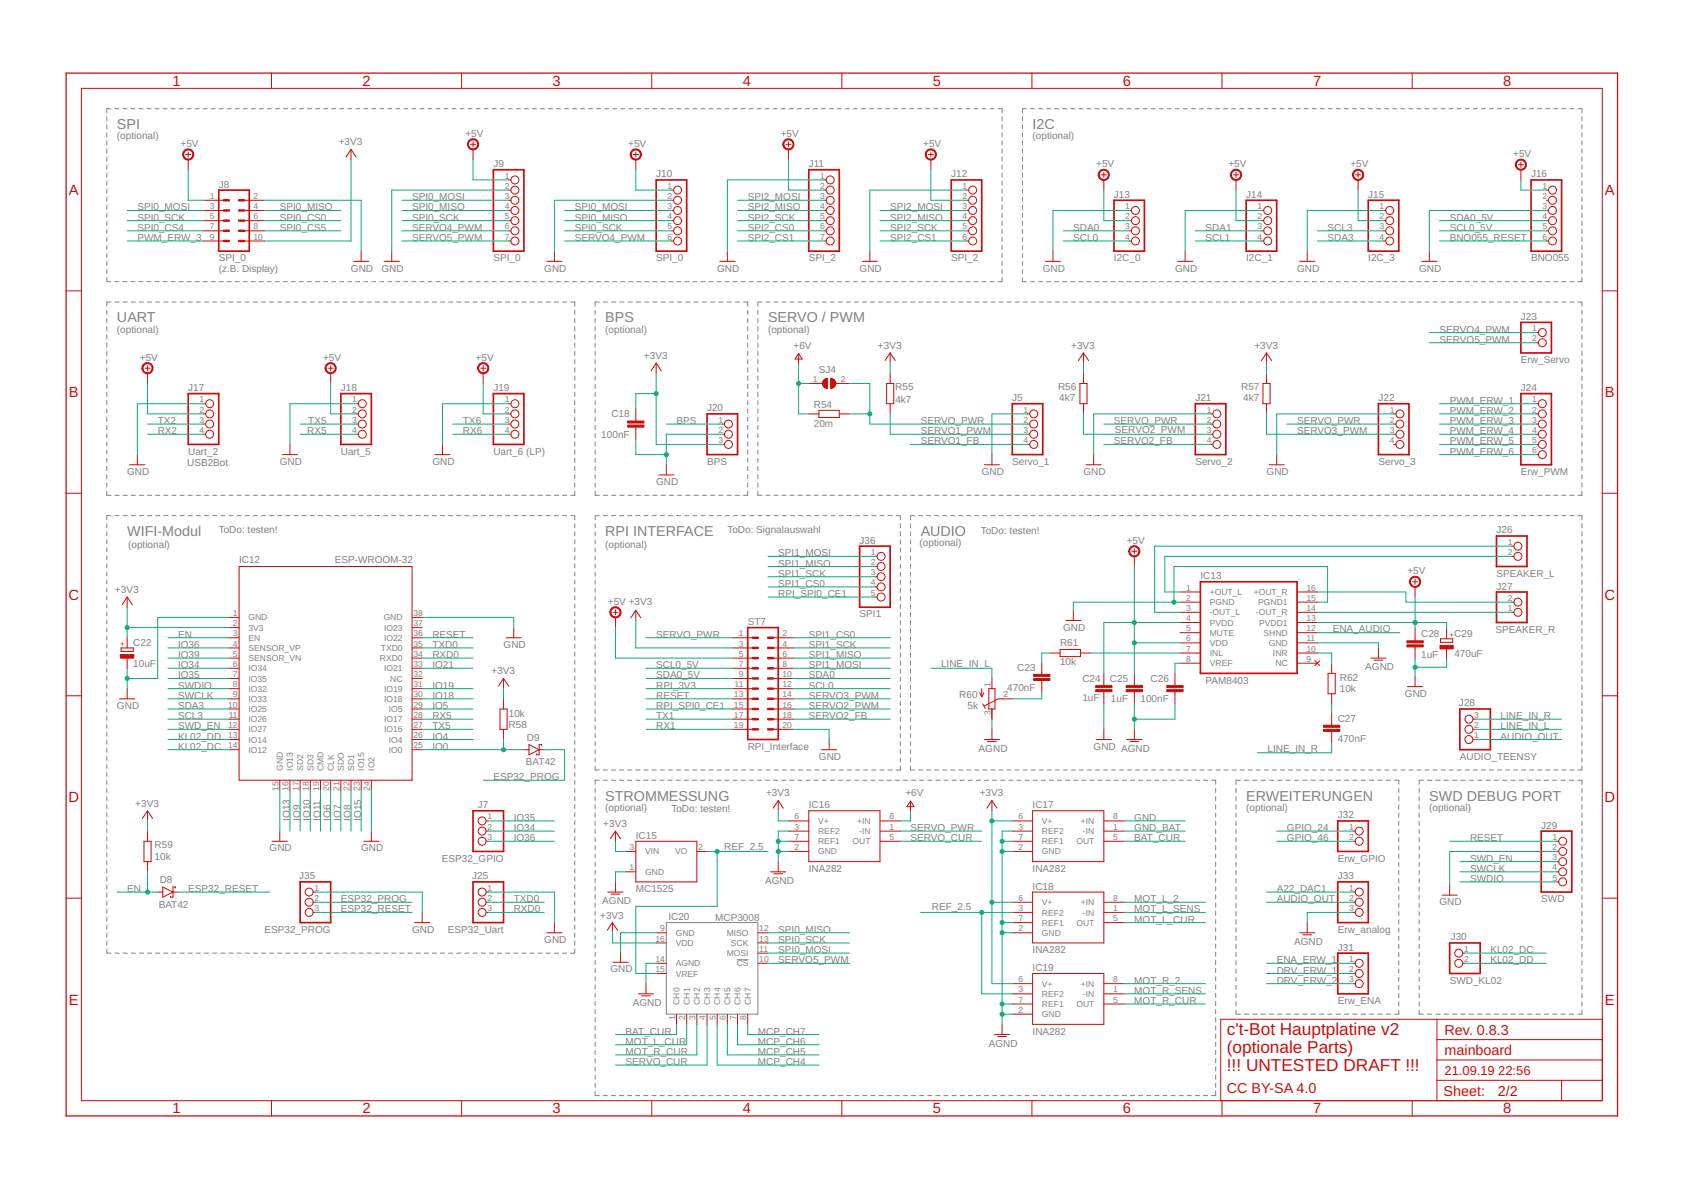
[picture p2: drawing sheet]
<svg xmlns="http://www.w3.org/2000/svg" width="420mm" height="297mm" viewBox="0 0 420 297" stroke-linecap="round" stroke-linejoin="round" font-family="sans-serif">
<defs><g id="words">
<g font-size="4.3" fill="#c90d0c">
<text x="306.3" y="258.2">c't-Bot Hauptplatine v2</text>
<text x="306.3" y="262.8">(optionale Parts)</text>
<text x="306.3" y="267.4">!!! UNTESTED DRAFT !!!</text>
</g>
<g font-size="3.7" fill="#c90d0c">
<text x="43" y="21.4">1</text>
<text x="90.5" y="21.4">2</text>
<text x="138" y="21.4">3</text>
<text x="185.4" y="21.4">4</text>
<text x="232.9" y="21.4">5</text>
<text x="280.3" y="21.4">6</text>
<text x="327.8" y="21.4">7</text>
<text x="375.3" y="21.4">8</text>
<text x="17.2" y="48.6">A</text>
<text x="400.7" y="48.6">A</text>
<text x="17.2" y="99.2">B</text>
<text x="400.7" y="99.2">B</text>
<text x="17.1" y="149.7">C</text>
<text x="400.6" y="149.7">C</text>
<text x="17.1" y="200.2">D</text>
<text x="400.6" y="200.2">D</text>
<text x="17.2" y="250.8">E</text>
<text x="400.7" y="250.8">E</text>
<text x="43" y="277.9">1</text>
<text x="90.5" y="277.9">2</text>
<text x="138" y="277.9">3</text>
<text x="185.4" y="277.9">4</text>
<text x="232.9" y="277.9">5</text>
<text x="280.3" y="277.9">6</text>
<text x="327.8" y="277.9">7</text>
<text x="375.3" y="277.9">8</text>
</g>
<g font-size="3.6" fill="#808080">
<text x="29.2" y="32.2">SPI</text>
<text x="257.8" y="32.2">I2C</text>
<text x="29.2" y="80.5">UART</text>
<text x="151.1" y="80.5">BPS</text>
<text x="191.7" y="80.5">SERVO / PWM</text>
<text x="31.7" y="133.8">WIFI-Modul</text>
<text x="151.1" y="133.8">RPI INTERFACE</text>
<text x="229.8" y="133.8">AUDIO</text>
<text x="151.1" y="199.8">STROMMESSUNG</text>
<text x="311.1" y="199.8">ERWEITERUNGEN</text>
<text x="356.8" y="199.8">SWD DEBUG PORT</text>
</g>
<g font-size="3.6" fill="#c90d0c">
<text x="360.6" y="258.2">Rev. 0.8.3</text>
<text x="360.6" y="263.3">mainboard</text>
<text x="306.3" y="272.7">CC BY-SA 4.0</text>
<text x="360.4" y="273.6">Sheet:</text>
<text x="374" y="273.5">2/2</text>
</g>
<g font-size="3.2" fill="#c90d0c">
<text x="360.6" y="268.4">21.09.19</text>
<text x="374.1" y="268.4">22:56</text>
</g>
<g font-size="2.5" fill="#808080">
<text x="29.2" y="34.8">(optional)</text>
<text x="116.2" y="34.1">+5V</text>
<text x="194.9" y="34.1">+5V</text>
<text x="257.8" y="34.8">(optional)</text>
<text x="45.1" y="36.7">+5V</text>
<text x="84.6" y="36.3">+3V3</text>
<text x="123.2" y="41.7">J9</text>
<text x="156.8" y="36.7">+5V</text>
<text x="201.9" y="41.7">J11</text>
<text x="230.5" y="36.7">+5V</text>
<text x="273.7" y="41.7">+5V</text>
<text x="306.7" y="41.7">+5V</text>
<text x="337.1" y="41.7">+5V</text>
<text x="377.8" y="39.2">+5V</text>
<text x="54.6" y="46.8">J8</text>
<text x="163.8" y="44.3">J10</text>
<text x="237.5" y="44.3">J12</text>
<text x="382.2" y="44.3">J16</text>
<text x="34.3" y="52.5">SPI0_MOSI</text>
<text x="69.8" y="52.5">SPI0_MISO</text>
<text x="102.9" y="52.5">SPI0_MISO</text>
<text x="102.9" y="50">SPI0_MOSI</text>
<text x="143.5" y="52.5">SPI0_MOSI</text>
<text x="186.7" y="50">SPI2_MOSI</text>
<text x="186.7" y="52.5">SPI2_MISO</text>
<text x="222.2" y="52.5">SPI2_MOSI</text>
<text x="278.1" y="49.4">J13</text>
<text x="311.1" y="49.4">J14</text>
<text x="341.6" y="49.4">J15</text>
<text x="34.3" y="55.1">SPI0_SCK</text>
<text x="34.3" y="57.6">SPI0_CS4</text>
<text x="69.8" y="57.6">SPI0_CS5</text>
<text x="69.8" y="55.1">SPI0_CS0</text>
<text x="102.9" y="57.6">SERVO4_PWM</text>
<text x="102.9" y="55.1">SPI0_SCK</text>
<text x="143.5" y="55.1">SPI0_MISO</text>
<text x="143.5" y="57.6">SPI0_SCK</text>
<text x="186.7" y="55.1">SPI2_SCK</text>
<text x="186.7" y="57.6">SPI2_CS0</text>
<text x="222.2" y="55.1">SPI2_MISO</text>
<text x="222.2" y="57.6">SPI2_SCK</text>
<text x="267.9" y="57.6">SDA0</text>
<text x="301" y="57.6">SDA1</text>
<text x="331.4" y="57.6">SCL3</text>
<text x="361.9" y="57.6">SCL0_5V</text>
<text x="361.9" y="55.1">SDA0_5V</text>
<text x="34.3" y="60.2">PWM_ERW_3</text>
<text x="54.6" y="65.2">SPI_0</text>
<text x="102.9" y="60.2">SERVO5_PWM</text>
<text x="123.2" y="65.2">SPI_0</text>
<text x="143.5" y="60.2">SERVO4_PWM</text>
<text x="163.8" y="65.2">SPI_0</text>
<text x="186.7" y="60.2">SPI2_CS1</text>
<text x="201.9" y="65.2">SPI_2</text>
<text x="222.2" y="60.2">SPI2_CS1</text>
<text x="237.5" y="65.2">SPI_2</text>
<text x="267.9" y="60.2">SCL0</text>
<text x="278.1" y="65.2">I2C_0</text>
<text x="301" y="60.2">SCL1</text>
<text x="311.1" y="65.2">I2C_1</text>
<text x="331.4" y="60.2">SDA3</text>
<text x="341.6" y="65.2">I2C_3</text>
<text x="361.9" y="60.2">BNO055_RESET</text>
<text x="382.2" y="65.2">BNO055</text>
<text x="54.6" y="67.8">(z.B. Display)</text>
<text x="87.6" y="67.8">GND</text>
<text x="95.2" y="67.8">GND</text>
<text x="135.9" y="67.8">GND</text>
<text x="179.1" y="67.8">GND</text>
<text x="214.6" y="67.8">GND</text>
<text x="260.3" y="67.8">GND</text>
<text x="293.3" y="67.8">GND</text>
<text x="323.8" y="67.8">GND</text>
<text x="354.3" y="67.8">GND</text>
<text x="29.2" y="83">(optional)</text>
<text x="151.1" y="83">(optional)</text>
<text x="191.7" y="83">(optional)</text>
<text x="359.4" y="83">SERVO4_PWM</text>
<text x="379.7" y="79.8">J23</text>
<text x="34.9" y="90">+5V</text>
<text x="80.6" y="90">+5V</text>
<text x="118.7" y="90">+5V</text>
<text x="160.8" y="89.6">+3V3</text>
<text x="198.1" y="87.1">+6V</text>
<text x="219.2" y="87.1">+3V3</text>
<text x="267.4" y="87.1">+3V3</text>
<text x="313.1" y="87.1">+3V3</text>
<text x="359.4" y="85.5">SERVO5_PWM</text>
<text x="204.4" y="93.2">SJ4</text>
<text x="379.7" y="90.6">Erw_Servo</text>
<text x="47" y="97.6">J17</text>
<text x="85.1" y="97.6">J18</text>
<text x="123.2" y="97.6">J19</text>
<text x="203.2" y="101.8">R54</text>
<text x="223.5" y="97.5">R55</text>
<text x="223.5" y="100.5">4k7</text>
<text x="252.7" y="100.1">J5</text>
<text x="264.1" y="97.5">R56</text>
<text x="264.4" y="100">4k7</text>
<text x="298.4" y="100.1">J21</text>
<text x="309.8" y="97.5">R57</text>
<text x="310.4" y="100">4k7</text>
<text x="344.1" y="100.1">J22</text>
<text x="361.9" y="100.8">PWM_ERW_1</text>
<text x="379.7" y="97.6">J24</text>
<text x="39.4" y="105.9">TX2</text>
<text x="77" y="105.9">TX5</text>
<text x="115.6" y="105.9">TX6</text>
<text x="152.6" y="104.2">C18</text>
<text x="168.9" y="105.9">BPS</text>
<text x="176.5" y="102.7">J20</text>
<text x="203.2" y="106.6">20m</text>
<text x="229.8" y="105.9">SERVO_PWR</text>
<text x="278.1" y="105.9">SERVO_PWR</text>
<text x="323.8" y="105.9">SERVO_PWR</text>
<text x="361.9" y="103.3">PWM_ERW_2</text>
<text x="361.9" y="105.9">PWM_ERW_3</text>
<text x="39.4" y="108.4">RX2</text>
<text x="47" y="113.5">Uart_2</text>
<text x="76.7" y="108.4">RX5</text>
<text x="85.1" y="113.5">Uart_5</text>
<text x="115.6" y="108.4">RX6</text>
<text x="123.2" y="113.5">Uart_6 (LP)</text>
<text x="150.1" y="109.3">100nF</text>
<text x="229.8" y="110.9">SERVO1_FB</text>
<text x="229.8" y="108.4">SERVO1_PWM</text>
<text x="278.1" y="110.9">SERVO2_FB</text>
<text x="278.4" y="108.1">SERVO2_PWM</text>
<text x="323.8" y="108.4">SERVO3_PWM</text>
<text x="361.9" y="108.4">PWM_ERW_4</text>
<text x="361.9" y="110.9">PWM_ERW_5</text>
<text x="361.9" y="113.5">PWM_ERW_6</text>
<text x="31.7" y="118.6">GND</text>
<text x="46.7" y="116.3">USB2Bot</text>
<text x="69.8" y="116">GND</text>
<text x="107.9" y="116">GND</text>
<text x="176.5" y="116">BPS</text>
<text x="245.1" y="118.6">GND</text>
<text x="252.7" y="116">Servo_1</text>
<text x="270.5" y="118.6">GND</text>
<text x="298.4" y="116">Servo_2</text>
<text x="316.2" y="118.6">GND</text>
<text x="344.1" y="116">Servo_3</text>
<text x="379.7" y="118.6">Erw_PWM</text>
<text x="163.8" y="121.1">GND</text>
<text x="32" y="136.8">(optional)</text>
<text x="54.6" y="133">ToDo: testen!</text>
<text x="151.1" y="136.8">(optional)</text>
<text x="181.6" y="133">ToDo: Signalauswahl</text>
<text x="214.6" y="135.7">J36</text>
<text x="229.6" y="136.3">(optional)</text>
<text x="244.8" y="133.3">ToDo: testen!</text>
<text x="281.3" y="135.7">+5V</text>
<text x="373.6" y="133.2">J26</text>
<text x="59.7" y="140.7">IC12</text>
<text x="83.6" y="140.7">ESP-WROOM-32</text>
<text x="194.3" y="138.9">SPI1_MOSI</text>
<text x="194.3" y="141.4">SPI1_MISO</text>
<text x="194.3" y="144">SPI1_SCK</text>
<text x="351.4" y="143.3">+5V</text>
<text x="373.6" y="144">SPEAKER_L</text>
<text x="28.7" y="148">+3V3</text>
<text x="194.3" y="146.5">SPI1_CS0</text>
<text x="194.3" y="149">RPI_SPI0_CE1</text>
<text x="299.7" y="144.6">IC13</text>
<text x="373.6" y="147.4">J27</text>
<text x="151.7" y="150.9">+5V +3V3</text>
<text x="186.7" y="155.9">ST7</text>
<text x="214.6" y="154.1">SPI1</text>
<text x="33.3" y="161.4">C22</text>
<text x="44.4" y="159.2">EN</text>
<text x="44.4" y="161.7">IO36</text>
<text x="107.9" y="159.2">RESET</text>
<text x="107.9" y="161.7">TXD0</text>
<text x="125.7" y="161.7">GND</text>
<text x="163.8" y="159.2">SERVO_PWR</text>
<text x="201.9" y="161.7">SPI1_SCK</text>
<text x="201.9" y="159.2">SPI1_CS0</text>
<text x="264.6" y="161.3">R61</text>
<text x="265.4" y="157.4">GND</text>
<text x="332.7" y="157.7">ENA_AUDIO</text>
<text x="354.8" y="159.1">C28</text>
<text x="363.1" y="159">C29</text>
<text x="373.3" y="157.9">SPEAKER_R</text>
<text x="33.3" y="166.4">10uF</text>
<text x="44.4" y="164.3">IO39</text>
<text x="44.4" y="166.8">IO34</text>
<text x="107.9" y="166.8">IO21</text>
<text x="107.9" y="164.3">RXD0</text>
<text x="163.8" y="166.8">SCL0_5V</text>
<text x="201.9" y="166.8">SPI1_MOSI</text>
<text x="201.9" y="164.3">SPI1_MISO</text>
<text x="234.9" y="166.6">LINE_IN_L</text>
<text x="254" y="167.4">C23</text>
<text x="264.6" y="166.1">10k</text>
<text x="340.8" y="167.3">AGND</text>
<text x="354.8" y="164.1">1uF</text>
<text x="363.1" y="164">470uF</text>
<text x="44.4" y="171.9">SWDIO</text>
<text x="44.4" y="169.4">IO35</text>
<text x="107.9" y="171.9">IO19</text>
<text x="122.7" y="168.3">+3V3</text>
<text x="163.8" y="169.4">SDA0_5V</text>
<text x="163.8" y="171.9">RPI_3V3</text>
<text x="201.9" y="169.4">SDA0</text>
<text x="201.9" y="171.9">SCL0</text>
<text x="251.5" y="172.5">470nF</text>
<text x="270.2" y="170.2">C24</text>
<text x="277.1" y="170.2">C25</text>
<text x="287.2" y="170.2">C26</text>
<text x="301" y="170.6">PAM8403</text>
<text x="334.5" y="172.7">10k</text>
<text x="334.5" y="169.9">R62</text>
<text x="350.7" y="173.9">GND</text>
<text x="29.2" y="177">GND</text>
<text x="44.4" y="177">SDA3</text>
<text x="44.4" y="179.5">SCL3</text>
<text x="44.4" y="174.4">SWCLK</text>
<text x="107.9" y="179.5">RX5</text>
<text x="107.9" y="174.4">IO18</text>
<text x="107.9" y="177">IO5</text>
<text x="127" y="179">10k</text>
<text x="163.8" y="179.5">TX1</text>
<text x="163.8" y="174.4">RESET</text>
<text x="163.8" y="177">RPI_SPI0_CE1</text>
<text x="201.9" y="177">SERVO2_PWM</text>
<text x="201.9" y="174.4">SERVO3_PWM</text>
<text x="201.9" y="179.5">SERVO2_FB</text>
<text x="239.5" y="174.3">R60</text>
<text x="241.5" y="177">5k</text>
<text x="270.2" y="175.1">1uF</text>
<text x="277.4" y="175.3">1uF</text>
<text x="284.7" y="175.3">100nF</text>
<text x="364.2" y="176.3">J28</text>
<text x="374.6" y="179.5">LINE_IN_R</text>
<text x="44.4" y="184.6">KL02_DD</text>
<text x="44.4" y="182.1">SWD_EN</text>
<text x="107.9" y="182.1">TX5</text>
<text x="107.9" y="184.6">IO4</text>
<text x="127" y="181.8">R58</text>
<text x="131.6" y="184.9">D9</text>
<text x="163.8" y="182.1">RX1</text>
<text x="334" y="180.1">C27</text>
<text x="334" y="185.2">470nF</text>
<text x="374.6" y="184.6">AUDIO_OUT</text>
<text x="374.6" y="182.1">LINE_IN_L</text>
<text x="44.4" y="187.1">KL02_DC</text>
<text x="107.9" y="187.1">IO0</text>
<text x="131.3" y="191">BAT42</text>
<text x="186.7" y="187.1">RPI_Interface</text>
<text x="204.4" y="189.7">GND</text>
<text x="244.3" y="187.6">AGND</text>
<text x="273" y="187.1">GND AGND</text>
<text x="316.4" y="187.6">LINE_IN_R</text>
<text x="364.4" y="189.7">AUDIO_TEENSY</text>
<text x="123.2" y="194.7">ESP32_PROG</text>
<text x="33.8" y="201.4">+3V3</text>
<text x="119.3" y="201.7">J7</text>
<text x="151.1" y="202.4">(optional)</text>
<text x="167.6" y="202.6">ToDo: testen!</text>
<text x="191.2" y="198.8">+3V3</text>
<text x="201.9" y="201.7">IC16</text>
<text x="226" y="198.8">+6V</text>
<text x="244.6" y="198.8">+3V3</text>
<text x="257.8" y="201.7">IC17</text>
<text x="311.1" y="202.4">(optional)</text>
<text x="356.8" y="202.4">(optional)</text>
<text x="72.4" y="204.9" transform="rotate(-90 72.4 204.9)">IO13</text>
<text x="74.9" y="204.9" transform="rotate(-90 74.9 204.9)">IO9</text>
<text x="77.5" y="204.9" transform="rotate(-90 77.5 204.9)">IO10</text>
<text x="80" y="204.9" transform="rotate(-90 80 204.9)">IO11</text>
<text x="82.5" y="204.9" transform="rotate(-90 82.5 204.9)">IO6</text>
<text x="85.1" y="204.9" transform="rotate(-90 85.1 204.9)">IO7</text>
<text x="87.6" y="204.9" transform="rotate(-90 87.6 204.9)">IO8</text>
<text x="90.2" y="204.9" transform="rotate(-90 90.2 204.9)">IO15</text>
<text x="128.3" y="204.9">IO35</text>
<text x="128.3" y="210">IO36</text>
<text x="128.3" y="207.4">IO34</text>
<text x="150.6" y="206.4">+3V3</text>
<text x="158.7" y="209.5">IC15</text>
<text x="227.3" y="207.4">SERVO_PWR</text>
<text x="227.3" y="210">SERVO_CUR</text>
<text x="283.2" y="204.9">GND</text>
<text x="283.2" y="210">BAT_CUR</text>
<text x="283.2" y="207.4">GND_BAT</text>
<text x="321.3" y="207.4">GPIO_24</text>
<text x="321.3" y="210">GPIO_46</text>
<text x="334" y="204.3">J32</text>
<text x="367" y="210">RESET</text>
<text x="384.8" y="206.8">J29</text>
<text x="38.6" y="214.6">10k</text>
<text x="38.6" y="211.8">R59</text>
<text x="67.3" y="212.5">GND</text>
<text x="90.2" y="212.5">GND</text>
<text x="110.3" y="215.1">ESP32_GPIO</text>
<text x="180.8" y="212.3">REF_2.5</text>
<text x="334" y="215.1">Erw_GPIO</text>
<text x="367" y="215.1">SWD_EN</text>
<text x="39.9" y="220.4">D8</text>
<text x="74.7" y="219.5">J35</text>
<text x="117.9" y="219.5">J25</text>
<text x="191" y="220.7">AGND</text>
<text x="201.9" y="217.6">INA282</text>
<text x="257.8" y="217.6">INA282</text>
<text x="334" y="219.5">J33</text>
<text x="367" y="220.1">SWDIO</text>
<text x="367" y="217.6">SWCLK</text>
<text x="31.7" y="222.7">EN</text>
<text x="39.6" y="226.8">BAT42</text>
<text x="47" y="222.7">ESP32_RESET</text>
<text x="85.1" y="227.8">ESP32_RESET</text>
<text x="85.1" y="225.2">ESP32_PROG</text>
<text x="128.3" y="225.2">TXD0</text>
<text x="128.3" y="227.8">RXD0</text>
<text x="150.4" y="225.7">AGND</text>
<text x="158.7" y="222.7">MC1525</text>
<text x="232.6" y="227.3">REF_2.5</text>
<text x="257.8" y="222">IC18</text>
<text x="283.2" y="225.2">MOT_L_2</text>
<text x="283.2" y="227.8">MOT_L_SENS</text>
<text x="318.7" y="225.2">AUDIO_OUT</text>
<text x="318.7" y="222.7">A22_DAC1</text>
<text x="359.4" y="226">GND</text>
<text x="384.8" y="225.2">SWD</text>
<text x="66" y="232.8">ESP32_PROG</text>
<text x="102.9" y="232.8">GND</text>
<text x="111.8" y="232.8">ESP32_Uart</text>
<text x="149.8" y="229.3">+3V3</text>
<text x="166.9" y="229.5">IC20</text>
<text x="178.5" y="229.8">MCP3008</text>
<text x="194.3" y="232.8">SPI0_MISO</text>
<text x="283.2" y="230.3">MOT_L_CUR</text>
<text x="334" y="232.8">Erw_analog</text>
<text x="135.9" y="235.4">GND</text>
<text x="194.3" y="235.4">SPI0_SCK</text>
<text x="194.3" y="237.9">SPI0_MOSI</text>
<text x="257.8" y="237.9">INA282</text>
<text x="323.1" y="235.9">AGND</text>
<text x="334" y="237.3">J31</text>
<text x="362.2" y="234.7">J30</text>
<text x="372.1" y="237.9">KL02_DC</text>
<text x="152.4" y="242.7">GND</text>
<text x="194.3" y="240.5">SERVO5_PWM</text>
<text x="257.8" y="242.4">IC19</text>
<text x="283.2" y="245.5">MOT_R_2</text>
<text x="318.7" y="240.5">ENA_ERW_1</text>
<text x="318.7" y="243">DRV_ERW_1</text>
<text x="318.7" y="245.5">DRV_ERW_2</text>
<text x="361.9" y="245.5">SWD_KL02</text>
<text x="372.1" y="240.5">KL02_DD</text>
<text x="158" y="251.1">AGND</text>
<text x="283.2" y="250.6">MOT_R_CUR</text>
<text x="283.2" y="248.1">MOT_R_SENS</text>
<text x="334" y="250.6">Erw_ENA</text>
<text x="156.2" y="258.2">BAT_CUR</text>
<text x="156.2" y="260.8">MOT_L_CUR</text>
<text x="156.2" y="263.3">MOT_R_CUR</text>
<text x="189.2" y="263.3">MCP_CH5</text>
<text x="189.2" y="260.8">MCP_CH6</text>
<text x="189.2" y="258.2">MCP_CH7</text>
<text x="246.9" y="261.3">AGND</text>
<text x="257.8" y="258.2">INA282</text>
<text x="156.2" y="265.9">SERVO_CUR</text>
<text x="189.2" y="265.9">MCP_CH4</text>
</g>
<g font-size="2.1" fill="#808080">
<text x="126" y="44.6">1</text>
<text x="126" y="47.1">2</text>
<text x="166.6" y="47.1">1</text>
<text x="204.7" y="44.6">1</text>
<text x="204.7" y="47.1">2</text>
<text x="240.3" y="47.1">1</text>
<text x="385.1" y="47.1">1</text>
<text x="52.4" y="49.6">1</text>
<text x="52.4" y="52.2">3</text>
<text x="63.3" y="49.6">2</text>
<text x="63.3" y="52.2">4</text>
<text x="126" y="49.6">3</text>
<text x="126" y="52.2">4</text>
<text x="166.6" y="49.6">2</text>
<text x="166.6" y="52.2">3</text>
<text x="204.7" y="49.6">3</text>
<text x="204.7" y="52.2">4</text>
<text x="240.3" y="49.6">2</text>
<text x="240.3" y="52.2">3</text>
<text x="280.9" y="52.2">1</text>
<text x="313.9" y="52.2">1</text>
<text x="344.4" y="52.2">1</text>
<text x="385.1" y="49.6">2</text>
<text x="385.1" y="52.2">3</text>
<text x="52.4" y="54.7">5</text>
<text x="52.4" y="57.3">7</text>
<text x="52.4" y="59.8">9</text>
<text x="63.3" y="54.7">6</text>
<text x="63.3" y="57.3">8</text>
<text x="63.3" y="59.8">10</text>
<text x="126" y="54.7">5</text>
<text x="126" y="57.3">6</text>
<text x="126" y="59.8">7</text>
<text x="166.6" y="54.7">4</text>
<text x="166.6" y="57.3">5</text>
<text x="166.6" y="59.8">6</text>
<text x="204.7" y="54.7">5</text>
<text x="204.7" y="57.3">6</text>
<text x="204.7" y="59.8">7</text>
<text x="240.3" y="54.7">4</text>
<text x="240.3" y="57.3">5</text>
<text x="240.3" y="59.8">6</text>
<text x="280.9" y="54.7">2</text>
<text x="280.9" y="57.3">3</text>
<text x="280.9" y="59.8">4</text>
<text x="313.9" y="54.7">2</text>
<text x="313.9" y="57.3">3</text>
<text x="313.9" y="59.8">4</text>
<text x="344.4" y="54.7">2</text>
<text x="344.4" y="57.3">3</text>
<text x="344.4" y="59.8">4</text>
<text x="385.1" y="54.7">4</text>
<text x="385.1" y="57.3">5</text>
<text x="385.1" y="59.8">6</text>
<text x="382.5" y="82.7">1</text>
<text x="382.5" y="85.2">2</text>
<text x="202.9" y="95.4">1</text>
<text x="209.9" y="95.4">2</text>
<text x="49.8" y="100.4">1</text>
<text x="87.9" y="100.4">1</text>
<text x="126" y="100.4">1</text>
<text x="382.5" y="100.4">1</text>
<text x="49.8" y="103">2</text>
<text x="49.8" y="105.5">3</text>
<text x="87.9" y="103">2</text>
<text x="87.9" y="105.5">3</text>
<text x="126" y="103">2</text>
<text x="126" y="105.5">3</text>
<text x="179.3" y="105.5">1</text>
<text x="255.5" y="103">1</text>
<text x="255.5" y="105.5">2</text>
<text x="301.2" y="103">1</text>
<text x="301.2" y="105.5">2</text>
<text x="347" y="103">1</text>
<text x="347" y="105.5">2</text>
<text x="382.5" y="103">2</text>
<text x="382.5" y="105.5">3</text>
<text x="49.8" y="108">4</text>
<text x="87.9" y="108">4</text>
<text x="126" y="108">4</text>
<text x="179.3" y="108">2</text>
<text x="179.3" y="110.6">3</text>
<text x="255.5" y="108">3</text>
<text x="255.5" y="110.6">4</text>
<text x="301.2" y="108">3</text>
<text x="301.2" y="110.6">4</text>
<text x="347" y="108">3</text>
<text x="347" y="110.6">4</text>
<text x="382.5" y="108">4</text>
<text x="382.5" y="110.6">5</text>
<text x="382.5" y="113.1">6</text>
<text x="376.4" y="136">1</text>
<text x="217.4" y="138.5">1</text>
<text x="217.4" y="141.1">2</text>
<text x="217.4" y="143.6">3</text>
<text x="376.4" y="138.5">2</text>
<text x="217.4" y="146.1">4</text>
<text x="217.4" y="148.7">5</text>
<text x="296.2" y="147.4">1</text>
<text x="296.2" y="150">2</text>
<text x="302" y="148.5">+OUT_L</text>
<text x="313" y="148.5">+OUT_R</text>
<text x="326.2" y="150">15</text>
<text x="326.2" y="147.4">16</text>
<text x="376.4" y="150">2</text>
<text x="58.1" y="153.8">1</text>
<text x="62" y="154.9">GND</text>
<text x="95.8" y="154.9">GND</text>
<text x="103.2" y="153.8">38</text>
<text x="296.2" y="152.5">3</text>
<text x="296.2" y="155">4</text>
<text x="302" y="151.1">PGND</text>
<text x="302" y="153.6">-OUT_L</text>
<text x="313.5" y="153.6">-OUT_R</text>
<text x="314.1" y="151.1">PGND1</text>
<text x="326.2" y="155">13</text>
<text x="326.2" y="152.5">14</text>
<text x="376.4" y="152.5">1</text>
<text x="58.1" y="156.3">2</text>
<text x="58.1" y="158.8">3</text>
<text x="58.1" y="161.4">4</text>
<text x="62" y="157.4">3V3</text>
<text x="62" y="160">EN</text>
<text x="95.9" y="157.4">IO23</text>
<text x="95.9" y="160">IO22</text>
<text x="103.2" y="156.3">37</text>
<text x="103.2" y="158.8">36</text>
<text x="103.2" y="161.4">35</text>
<text x="184.4" y="158.8">1</text>
<text x="184.4" y="161.4">3</text>
<text x="195.4" y="158.8">2</text>
<text x="195.4" y="161.4">4</text>
<text x="296.2" y="157.6">5</text>
<text x="296.2" y="160.1">6</text>
<text x="302" y="156.1">PVDD</text>
<text x="302" y="158.7">MUTE</text>
<text x="302" y="161.2">VDD</text>
<text x="314.3" y="156.1">PVDD1</text>
<text x="315.4" y="158.7">SHND</text>
<text x="316.7" y="161.2">GND</text>
<text x="326.2" y="160.1">11</text>
<text x="326.2" y="157.6">12</text>
<text x="58.1" y="163.9">5</text>
<text x="58.1" y="166.5">6</text>
<text x="62" y="162.5">SENSOR_VP</text>
<text x="62" y="165">SENSOR_VN</text>
<text x="62" y="167.6">IO34</text>
<text x="94.8" y="165">RXD0</text>
<text x="95.1" y="162.5">TXD0</text>
<text x="95.9" y="167.6">IO21</text>
<text x="103.2" y="163.9">34</text>
<text x="103.2" y="166.5">33</text>
<text x="184.4" y="163.9">5</text>
<text x="184.4" y="166.5">7</text>
<text x="195.4" y="163.9">6</text>
<text x="195.4" y="166.5">8</text>
<text x="296.2" y="162.6">7</text>
<text x="296.2" y="165.2">8</text>
<text x="302" y="163.8">INL</text>
<text x="302" y="166.3">VREF</text>
<text x="317.8" y="163.8">INR</text>
<text x="318.4" y="166.3">NC</text>
<text x="326.2" y="162.6">10</text>
<text x="326.2" y="165.2">9</text>
<text x="58.1" y="169">7</text>
<text x="58.1" y="171.5">8</text>
<text x="62" y="170.1">IO35</text>
<text x="62" y="172.7">IO32</text>
<text x="95.9" y="172.7">IO19</text>
<text x="97.4" y="170.1">NC</text>
<text x="103.2" y="169">32</text>
<text x="103.2" y="171.5">31</text>
<text x="183.4" y="171.5">11</text>
<text x="184.4" y="169">9</text>
<text x="195.4" y="169">10</text>
<text x="195.4" y="171.5">12</text>
<text x="247.3" y="171.5" transform="rotate(-90 247.3 171.5)">1</text>
<text x="57" y="176.6">10</text>
<text x="57.1" y="179.2">11</text>
<text x="58.1" y="174.1">9</text>
<text x="62" y="175.2">IO33</text>
<text x="62" y="177.7">IO25</text>
<text x="95.9" y="175.2">IO18</text>
<text x="97.1" y="177.7">IO5</text>
<text x="103.2" y="174.1">30</text>
<text x="103.2" y="176.6">29</text>
<text x="103.2" y="179.2">28</text>
<text x="183.2" y="174.1">13</text>
<text x="183.2" y="176.6">15</text>
<text x="183.2" y="179.2">17</text>
<text x="195.4" y="174.1">14</text>
<text x="195.4" y="176.6">16</text>
<text x="195.4" y="179.2">18</text>
<text x="247.3" y="178.5" transform="rotate(-90 247.3 178.5)">3</text>
<text x="250.5" y="174.1">2</text>
<text x="368.1" y="179.2">3</text>
<text x="57" y="181.7">12</text>
<text x="57" y="184.2">13</text>
<text x="62" y="180.3">IO26</text>
<text x="62" y="182.8">IO27</text>
<text x="62" y="185.4">IO14</text>
<text x="95.9" y="180.3">IO17</text>
<text x="95.9" y="182.8">IO16</text>
<text x="97.1" y="185.4">IO4</text>
<text x="103.2" y="181.7">27</text>
<text x="103.2" y="184.2">26</text>
<text x="183.2" y="181.7">19</text>
<text x="195.4" y="181.7">20</text>
<text x="368.1" y="184.2">1</text>
<text x="368.1" y="181.7">2</text>
<text x="57" y="186.8">14</text>
<text x="62" y="187.9">IO12</text>
<text x="97.1" y="187.9">IO0</text>
<text x="103.2" y="186.8">25</text>
<text x="69.5" y="197.5" transform="rotate(-90 69.5 197.5)">15</text>
<text x="70.6" y="192.4" transform="rotate(-90 70.6 192.4)">GND</text>
<text x="72" y="197.5" transform="rotate(-90 72 197.5)">16</text>
<text x="73.1" y="192.4" transform="rotate(-90 73.1 192.4)">IO13</text>
<text x="74.6" y="197.5" transform="rotate(-90 74.6 197.5)">17</text>
<text x="75.7" y="192.4" transform="rotate(-90 75.7 192.4)">SD2</text>
<text x="77.1" y="197.5" transform="rotate(-90 77.1 197.5)">18</text>
<text x="78.2" y="192.4" transform="rotate(-90 78.2 192.4)">SD3</text>
<text x="79.6" y="197.5" transform="rotate(-90 79.6 197.5)">19</text>
<text x="80.8" y="192.4" transform="rotate(-90 80.8 192.4)">CMD</text>
<text x="82.2" y="197.5" transform="rotate(-90 82.2 197.5)">20</text>
<text x="83.3" y="192.4" transform="rotate(-90 83.3 192.4)">CLK</text>
<text x="84.7" y="197.5" transform="rotate(-90 84.7 197.5)">21</text>
<text x="85.8" y="192.4" transform="rotate(-90 85.8 192.4)">SDO</text>
<text x="87.3" y="197.5" transform="rotate(-90 87.3 197.5)">22</text>
<text x="88.4" y="192.4" transform="rotate(-90 88.4 192.4)">SD1</text>
<text x="89.8" y="197.5" transform="rotate(-90 89.8 197.5)">23</text>
<text x="90.9" y="192.4" transform="rotate(-90 90.9 192.4)">IO15</text>
<text x="92.3" y="197.5" transform="rotate(-90 92.3 197.5)">24</text>
<text x="93.5" y="192.4" transform="rotate(-90 93.5 192.4)">IO2</text>
<text x="121.7" y="204.6">1</text>
<text x="121.7" y="207.1">2</text>
<text x="121.7" y="209.6">3</text>
<text x="198.4" y="207.1">3</text>
<text x="198.4" y="209.6">7</text>
<text x="198.4" y="204.6">6</text>
<text x="204.2" y="208.2">REF2</text>
<text x="204.2" y="205.7">V+</text>
<text x="214" y="205.7">+IN</text>
<text x="214.5" y="208.2">-IN</text>
<text x="222" y="204.6">8</text>
<text x="222" y="207.1">1</text>
<text x="222" y="209.6">5</text>
<text x="254.3" y="207.1">3</text>
<text x="254.3" y="209.6">7</text>
<text x="254.3" y="204.6">6</text>
<text x="260.1" y="208.2">REF2</text>
<text x="260.1" y="205.7">V+</text>
<text x="269.8" y="205.7">+IN</text>
<text x="270.4" y="208.2">-IN</text>
<text x="277.9" y="204.6">8</text>
<text x="277.9" y="207.1">1</text>
<text x="277.9" y="209.6">5</text>
<text x="336.8" y="207.1">1</text>
<text x="336.8" y="209.6">2</text>
<text x="387.6" y="209.6">1</text>
<text x="157.2" y="212.2">3</text>
<text x="161.1" y="213.3">VIN</text>
<text x="168.5" y="213.3">VO</text>
<text x="174.3" y="212.2">2</text>
<text x="198.4" y="212.2">2</text>
<text x="204.2" y="210.7">REF1</text>
<text x="204.2" y="213.3">GND</text>
<text x="212.8" y="210.7">OUT</text>
<text x="254.3" y="212.2">2</text>
<text x="260.1" y="210.7">REF1</text>
<text x="260.1" y="213.3">GND</text>
<text x="268.7" y="210.7">OUT</text>
<text x="387.6" y="212.2">2</text>
<text x="387.6" y="214.7">3</text>
<text x="157.2" y="217.2">1</text>
<text x="161.1" y="218.4">GND</text>
<text x="387.6" y="217.2">4</text>
<text x="387.6" y="219.8">5</text>
<text x="78.5" y="222.3">1</text>
<text x="78.5" y="224.9">2</text>
<text x="78.5" y="227.4">3</text>
<text x="121.7" y="222.3">1</text>
<text x="121.7" y="224.9">2</text>
<text x="121.7" y="227.4">3</text>
<text x="254.3" y="227.4">3</text>
<text x="254.3" y="224.9">6</text>
<text x="260.1" y="226">V+</text>
<text x="269.8" y="226">+IN</text>
<text x="277.9" y="224.9">8</text>
<text x="277.9" y="227.4">1</text>
<text x="336.8" y="222.3">1</text>
<text x="336.8" y="224.9">2</text>
<text x="336.8" y="227.4">3</text>
<text x="164.8" y="232.5">9</text>
<text x="168.7" y="233.6">GND</text>
<text x="181.4" y="233.6">MISO</text>
<text x="189.6" y="232.5">12</text>
<text x="254.3" y="229.9">7</text>
<text x="254.3" y="232.5">2</text>
<text x="260.1" y="228.5">REF2</text>
<text x="260.1" y="231.1">REF1</text>
<text x="260.1" y="233.6">GND</text>
<text x="268.7" y="231.1">OUT</text>
<text x="270.4" y="228.5">-IN</text>
<text x="277.9" y="229.9">5</text>
<text x="163.6" y="235">16</text>
<text x="168.7" y="236.1">VDD</text>
<text x="181.4" y="238.7">MOSI</text>
<text x="182.5" y="236.1">SCK</text>
<text x="189.6" y="237.6">11</text>
<text x="189.6" y="235">13</text>
<text x="365.5" y="237.6">1</text>
<text x="163.6" y="242.6">15</text>
<text x="163.6" y="240.1">14</text>
<text x="168.7" y="243.8">VREF</text>
<text x="168.7" y="241.2">AGND</text>
<text x="183.9" y="241.2">CS</text>
<text x="189.6" y="240.1">10</text>
<text x="254.3" y="245.2">6</text>
<text x="277.9" y="245.2">8</text>
<text x="336.8" y="240.1">1</text>
<text x="336.8" y="242.6">2</text>
<text x="336.8" y="245.2">3</text>
<text x="365.5" y="240.1">2</text>
<text x="169.7" y="250.8" transform="rotate(-90 169.7 250.8)">CH0</text>
<text x="172.2" y="250.8" transform="rotate(-90 172.2 250.8)">CH1</text>
<text x="174.7" y="250.8" transform="rotate(-90 174.7 250.8)">CH2</text>
<text x="177.3" y="250.8" transform="rotate(-90 177.3 250.8)">CH3</text>
<text x="179.8" y="250.8" transform="rotate(-90 179.8 250.8)">CH4</text>
<text x="182.4" y="250.8" transform="rotate(-90 182.4 250.8)">CH5</text>
<text x="184.9" y="250.8" transform="rotate(-90 184.9 250.8)">CH6</text>
<text x="187.4" y="250.8" transform="rotate(-90 187.4 250.8)">CH7</text>
<text x="254.3" y="247.7">3</text>
<text x="254.3" y="250.3">7</text>
<text x="260.1" y="248.8">REF2</text>
<text x="260.1" y="251.4">REF1</text>
<text x="260.1" y="246.3">V+</text>
<text x="268.7" y="251.4">OUT</text>
<text x="269.8" y="246.3">+IN</text>
<text x="270.4" y="248.8">-IN</text>
<text x="277.9" y="247.7">1</text>
<text x="277.9" y="250.3">5</text>
<text x="168.5" y="254.7" transform="rotate(-90 168.5 254.7)">1</text>
<text x="171.1" y="254.7" transform="rotate(-90 171.1 254.7)">2</text>
<text x="173.6" y="254.7" transform="rotate(-90 173.6 254.7)">3</text>
<text x="176.2" y="254.7" transform="rotate(-90 176.2 254.7)">4</text>
<text x="178.7" y="254.7" transform="rotate(-90 178.7 254.7)">5</text>
<text x="181.2" y="254.7" transform="rotate(-90 181.2 254.7)">6</text>
<text x="183.8" y="254.7" transform="rotate(-90 183.8 254.7)">7</text>
<text x="186.3" y="254.7" transform="rotate(-90 186.3 254.7)">8</text>
<text x="254.3" y="252.8">2</text>
<text x="260.1" y="253.9">GND</text>
</g>
<g font-size="1.8" fill="#c90d0c">
<text x="31.2" y="161.3" transform="rotate(-90 31.2 161.3)">+</text>
<text x="363" y="159" transform="rotate(-90 363 159)">+</text>
</g>
</g></defs>
<g fill="none" stroke="#808080" stroke-width=".25">
<path d="M26.7 29.1v1.1M26.7 31.2v1M26.7 33.2v1M26.7 35.2v1M26.7 37.2v1M26.7 39.2v1M27.7 27.1h-1v1.1M28.7 27.1h1M30.7 27.1h1M32.7 27.1h1M34.7 27.1h1M36.7 27.1h1"/>
<path d="M38.7 27.1h1M40.7 27.1h1M42.7 27.1h1M44.7 27.1h1M46.7 27.1h1M48.7 27.1h1M50.7 27.1h1M52.7 27.1h1M54.7 27.1h1M56.7 27.1h1M58.7 27.1h1.1M60.7 27.1h1"/>
<path d="M62.7 27.1h1.1M64.7 27.1h1.1M66.8 27.1h1M68.8 27.1h1M70.8 27.1h1M72.8 27.1h1M74.8 27.1h1M76.8 27.1h1M78.8 27.1h1M80.8 27.1h1M82.8 27.1h1M84.8 27.1h1"/>
<path d="M86.8 27.1h1M88.8 27.1h1M90.8 27.1h1M92.8 27.1h1M94.8 27.1h1M96.8 27.1h1M98.8 27.1h1M100.8 27.1h1M102.8 27.1h1M104.8 27.1h1.1M106.8 27.1h1M108.8 27.1h1.1"/>
<path d="M110.8 27.1h1.1M112.9 27.1h1M114.9 27.1h1M116.9 27.1h1M118.9 27.1h1M120.9 27.1h1M122.9 27.1h1M124.9 27.1h1M126.9 27.1h1M128.9 27.1h1M130.9 27.1h1M132.9 27.1h1"/>
<path d="M134.9 27.1h1M136.9 27.1h1M138.9 27.1h1M140.9 27.1h1M142.9 27.1h1M144.9 27.1h1M146.9 27.1h1M148.9 27.1h1M150.9 27.1h1.1M153 27.1h.9M155 27.1h1M157 27.1h1"/>
<path d="M159 27.1h1M161 27.1h1M163 27.1h1M165 27.1h1M167 27.1h1M169 27.1h1M171 27.1h1M173 27.1h1M175 27.1h1M177 27.1h1M179 27.1h1M181 27.1h1"/>
<path d="M183 27.1h1M185 27.1h1M187 27.1h1M189 27.1h1M191 27.1h1M193 27.1h1M195 27.1h1M197 27.1h1.1M199.1 27.1h.9M201.1 27.1h1M203.1 27.1h1M205.1 27.1h1"/>
<path d="M207.1 27.1h1M209.1 27.1h1M211.1 27.1h1M213.1 27.1h1M215.1 27.1h1M217.1 27.1h1M219.1 27.1h1M221.1 27.1h1M223.1 27.1h1M225.1 27.1h1M227.1 27.1h1M229.1 27.1h1"/>
<path d="M231.1 27.1h1M233.1 27.1h1M235.1 27.1h1M237.1 27.1h1M239.1 27.1h1M241.1 27.1h1M243.1 27.1h1.1M245.2 27.1h.9M247.2 27.1h1M249.2 27.1h1v1.1M250.2 29.1v1.1M250.2 31.2v1"/>
<path d="M250.2 33.2v1M250.2 35.2v1M250.2 37.2v1M250.2 39.2v1M255.2 29.1v1.1M255.2 31.2v1M255.2 33.2v1M255.2 35.2v1M255.2 37.2v1M255.2 39.2v1M256.2 27.1h-1v1.1M257.3 27.1h1"/>
<path d="M259.3 27.1h1M261.3 27.1h1M263.3 27.1h1M265.3 27.1h1M267.3 27.1h1M269.3 27.1h1M271.3 27.1h1M273.3 27.1h1M275.3 27.1h1.1M277.3 27.1h1.1M279.4 27.1h1M281.4 27.1h1"/>
<path d="M283.4 27.1h1M285.4 27.1h1M287.4 27.1h1M289.4 27.1h1M291.4 27.1h1M293.4 27.1h1M295.4 27.1h1M297.5 27.1h.9M299.5 27.1h1M301.5 27.1h1M303.5 27.1h1M305.5 27.1h1"/>
<path d="M307.5 27.1h1M309.5 27.1h1M311.5 27.1h1M313.5 27.1h1M315.5 27.1h1M317.5 27.1h1.1M319.6 27.1h1M321.6 27.1h1M323.6 27.1h1M325.6 27.1h1M327.6 27.1h1M329.6 27.1h1"/>
<path d="M331.6 27.1h1M333.6 27.1h1M335.6 27.1h1M337.7 27.1h.9M339.7 27.1h1M341.7 27.1h1M343.7 27.1h1M345.7 27.1h1M347.7 27.1h1M349.7 27.1h1M351.7 27.1h1M353.7 27.1h1"/>
<path d="M355.7 27.1h1M357.7 27.1h1.1M359.7 27.1h1.1M361.8 27.1h1M363.8 27.1h1M365.8 27.1h1M367.8 27.1h1M369.8 27.1h1M371.8 27.1h1M373.8 27.1h1M375.8 27.1h1M377.8 27.1h1"/>
<path d="M379.9 27.1h1M381.8 27.1h1.1M383.9 27.1h1M385.9 27.1h1M387.9 27.1h1M389.9 27.1h1M391.9 27.1h1M393.9 27.1h1v1.1M394.9 29.1v1.1M394.9 31.2v1M394.9 33.2v1M394.9 35.2v1"/>
<path d="M394.9 37.2v1M394.9 39.2v1M26.7 41.2v1M26.7 43.2v1M26.7 45.2v1M26.7 47.2v1M26.7 49.2v1M26.7 51.2v1M26.7 53.2v1.1M26.7 55.2v1.1M26.7 57.3v1M26.7 59.3v1"/>
<path d="M250.2 41.2v1M250.2 43.2v1M250.2 45.2v1M250.2 47.2v1M250.2 49.2v1M250.2 51.2v1M250.2 53.2v1.1M250.2 55.2v1.1M250.2 57.3v1M250.2 59.3v1M255.2 41.2v1M255.2 43.2v1"/>
<path d="M255.2 45.2v1M255.2 47.2v1M255.2 49.2v1M255.2 51.2v1M255.2 53.2v1.1M255.2 55.2v1.1M255.2 57.3v1M255.2 59.3v1M394.9 41.2v1M394.9 43.2v1M394.9 45.2v1M394.9 47.2v1"/>
<path d="M394.9 49.2v1M394.9 51.2v1M394.9 53.2v1.1M394.9 55.2v1.1M394.9 57.3v1M394.9 59.3v1M26.7 61.3v1M26.7 63.3v1M26.7 65.3v1M26.7 67.3v1M26.7 69.3v1h1M26.7 77.4v1.1"/>
<path d="M26.7 79.5v1M27.7 75.4h-1v1M28.7 70.3h1M28.7 75.4h1M30.7 70.3h1M30.7 75.4h1.1M32.7 70.3h1M32.8 75.4h1M34.7 70.3h1M34.8 75.4h1M36.7 70.3h1M36.8 75.4h1.1"/>
<path d="M38.7 70.3h1M38.9 75.4h1M40.7 70.3h1M40.9 75.4h1M42.7 70.3h1M42.9 75.4h1M44.7 70.3h1M45 75.4h1M46.7 70.3h1M47 75.4h1M48.7 70.3h1M49 75.4h1"/>
<path d="M50.7 70.3h1M51.1 75.4h1M52.7 70.3h1M53.1 75.4h1M54.7 70.3h1M55.1 75.4h1M56.7 70.3h1M57.1 75.4h1.1M58.7 70.3h1.1M59.2 75.4h1M60.7 70.3h1M61.2 75.4h1"/>
<path d="M62.7 70.3h1.1M63.2 75.4h1.1M64.7 70.3h1.1M65.3 75.4h1M66.8 70.3h1M67.3 75.4h1M68.8 70.3h1M69.3 75.4h1.1M70.8 70.3h1M71.4 75.4h1M72.8 70.3h1M73.4 75.4h1"/>
<path d="M74.8 70.3h1M75.4 75.4h1.1M76.8 70.3h1M77.4 75.4h1.1M78.8 70.3h1M79.5 75.4h1M80.8 70.3h1M81.5 75.4h1M82.8 70.3h1M83.5 75.4h1.1M84.8 70.3h1M85.6 75.4h1"/>
<path d="M86.8 70.3h1M87.6 75.4h1M88.8 70.3h1M89.6 75.4h1.1M90.8 70.3h1M91.7 75.4h1M92.8 70.3h1M93.7 75.4h1M94.8 70.3h1M95.7 75.4h1.1M96.8 70.3h1M97.8 75.4h1"/>
<path d="M98.8 70.3h1M99.8 75.4h1M100.8 70.3h1M101.8 75.4h1.1M102.8 70.3h1M103.9 75.4h1M104.8 70.3h1.1M105.9 75.4h1M106.8 70.3h1M107.9 75.4h1.1M108.8 70.3h1.1M110 75.4h1"/>
<path d="M110.8 70.3h1.1M112 75.4h1M112.9 70.3h1M114 75.4h1.1M114.9 70.3h1M116.1 75.4h1M116.9 70.3h1M118.1 75.4h1M118.9 70.3h1M120.1 75.4h1.1M120.9 70.3h1M122.2 75.4h1"/>
<path d="M122.9 70.3h1M124.2 75.4h1M124.9 70.3h1M126.2 75.4h1M126.9 70.3h1M128.2 75.4h1.1M128.9 70.3h1M130.3 75.4h1M130.9 70.3h1M132.3 75.4h1M132.9 70.3h1M134.3 75.4h1.1"/>
<path d="M134.9 70.3h1M136.4 75.4h1M136.9 70.3h1M138.4 75.4h1M138.9 70.3h1M140.4 75.4h1.1M140.9 70.3h1M142.5 75.4h1v1M142.9 70.3h1M143.5 77.4v1.1M143.5 79.5v1M144.9 70.3h1"/>
<path d="M146.9 70.3h1M148.6 77.4v1.1M148.6 79.5v1M148.9 70.3h1M149.6 75.4h-1v1M150.6 75.4h1.1M150.9 70.3h1.1M152.7 75.4h1.1M153 70.3h.9M154.7 75.4h1.1M155 70.3h1M156.8 75.4h1.1"/>
<path d="M157 70.3h1M158.9 75.4h1M159 70.3h1M160.9 75.4h1.1M161 70.3h1M163 70.3h1M163 75.4h1M165 70.3h1M165 75.4h1.1M167 70.3h1M167.1 75.4h1M169 70.3h1"/>
<path d="M169.1 75.4h1.1M171 70.3h1M171.2 75.4h1.1M173 70.3h1M173.3 75.4h1M175 70.3h1M175.3 75.4h1.1M177 70.3h1M177.4 75.4h1M179 70.3h1M179.4 75.4h1.1M181 70.3h1"/>
<path d="M181.5 75.4h1.1M183 70.3h1M183.6 75.4h1M185 70.3h1M185.6 75.4h1.1v1M186.7 77.4v1.1M186.7 79.5v1M187 70.3h1M189 70.3h1M189.2 77.4v1.1M189.2 79.5v1M190.2 75.4h-1v1"/>
<path d="M191 70.3h1M191.2 75.4h1M193 70.3h1M193.2 75.4h1M195 70.3h1M195.2 75.4h1M197 70.3h1.1M197.2 75.4h1M199.1 70.3h.9M199.2 75.4h1.1M201.1 70.3h1M201.3 75.4h1"/>
<path d="M203.1 70.3h1M203.3 75.4h1M205.1 70.3h1M205.3 75.4h1M207.1 70.3h1M207.3 75.4h1M209.1 70.3h1M209.3 75.4h1M211.1 70.3h1M211.3 75.4h1M213.1 70.3h1M213.3 75.4h1"/>
<path d="M215.1 70.3h1M215.3 75.4h1M217.1 70.3h1M217.3 75.4h1M219.1 70.3h1M219.3 75.4h1M221.1 70.3h1M221.3 75.4h1M223.1 70.3h1M223.3 75.4h1M225.1 70.3h1M225.3 75.4h1"/>
<path d="M227.1 70.3h1M227.4 75.4h.9M229.1 70.3h1M229.3 75.4h1.1M231.1 70.3h1M231.4 75.4h1M233.1 70.3h1M233.4 75.4h1M235.1 70.3h1M235.4 75.4h1M237.1 70.3h1M237.4 75.4h1"/>
<path d="M239.1 70.3h1M239.4 75.4h1M241.1 70.3h1M241.4 75.4h1M243.1 70.3h1.1M243.4 75.4h1M245.2 70.3h.9M245.4 75.4h1M247.2 70.3h1M247.4 75.4h1M249.4 75.4h1M250.2 69.3v1h-1"/>
<path d="M250.2 61.3v1M250.2 63.3v1M250.2 65.3v1M250.2 67.3v1M251.4 75.4h1M253.4 75.4h1M255.2 69.3v1h1M255.2 61.3v1M255.2 63.3v1M255.2 65.3v1M255.2 67.3v1M255.4 75.4h1.1"/>
<path d="M257.3 70.3h1M257.5 75.4h.9M259.3 70.3h1M259.5 75.4h1M261.3 70.3h1M261.5 75.4h1M263.3 70.3h1M263.5 75.4h1M265.3 70.3h1M265.5 75.4h1M267.3 70.3h1M267.5 75.4h1"/>
<path d="M269.3 70.3h1M269.5 75.4h1M271.3 70.3h1M271.5 75.4h1M273.3 70.3h1M273.5 75.4h1M275.3 70.3h1.1M275.5 75.4h1M277.3 70.3h1.1M277.5 75.4h1M279.4 70.3h1M279.5 75.4h1"/>
<path d="M281.4 70.3h1M281.5 75.4h1M283.4 70.3h1M283.5 75.4h1M285.4 70.3h1M285.5 75.4h1.1M287.4 70.3h1M287.5 75.4h1.1M289.4 70.3h1M289.6 75.4h1M291.4 70.3h1M291.6 75.4h1"/>
<path d="M293.4 70.3h1M293.6 75.4h1M295.4 70.3h1M295.6 75.4h1M297.5 70.3h.9M297.6 75.4h1M299.5 70.3h1M299.6 75.4h1M301.5 70.3h1M301.6 75.4h1M303.5 70.3h1M303.6 75.4h1"/>
<path d="M305.5 70.3h1M305.6 75.4h1M307.5 70.3h1M307.6 75.4h1M309.5 70.3h1M309.6 75.4h1M311.5 70.3h1M311.6 75.4h1M313.5 70.3h1M313.6 75.4h1M315.5 70.3h1M315.6 75.4h1.1"/>
<path d="M317.5 70.3h1.1M317.6 75.4h1.1M319.6 70.3h1M319.7 75.4h1M321.6 70.3h1M321.7 75.4h1M323.6 70.3h1M323.7 75.4h1M325.6 70.3h1M325.7 75.4h1M327.6 70.3h1M327.7 75.4h1"/>
<path d="M329.6 70.3h1M329.7 75.4h1M331.6 70.3h1M331.7 75.4h1M333.6 70.3h1M333.7 75.4h1M335.6 70.3h1M335.7 75.4h1M337.7 70.3h.9M337.7 75.4h1M339.7 70.3h1M339.7 75.4h1"/>
<path d="M341.7 70.3h1M341.7 75.4h1.1M343.7 70.3h1M343.7 75.4h1M345.7 70.3h1M345.8 75.4h1M347.7 70.3h1M347.8 75.4h1M349.7 70.3h1M349.8 75.4h1M351.7 70.3h1M351.8 75.4h1"/>
<path d="M353.7 70.3h1M353.8 75.4h1M355.7 70.3h1M355.8 75.4h1M357.7 70.3h1.1M357.8 75.4h1M359.7 70.3h1.1M359.8 75.4h1M361.8 70.3h1M361.8 75.4h1M363.8 70.3h1M363.8 75.4h1"/>
<path d="M365.8 70.3h1M365.8 75.4h1M367.8 70.3h1M367.8 75.4h1M369.8 70.3h1M369.8 75.4h1M371.8 70.3h1M371.8 75.4h1.1M373.8 70.3h1M373.8 75.4h1.1M375.8 70.3h1M375.9 75.4h1"/>
<path d="M377.8 70.3h1M377.9 75.4h1M379.9 70.3h1M379.9 75.4h1M381.8 70.3h1.1M381.9 75.4h1M383.9 70.3h1M383.9 75.4h1M385.9 70.3h1M385.9 75.4h1M387.9 70.3h1M387.9 75.4h1"/>
<path d="M389.9 70.3h1M389.9 75.4h1M391.9 70.3h1M391.9 75.4h1M393.9 75.4h1v1M394.9 69.3v1h-1M394.9 61.3v1M394.9 63.3v1M394.9 65.3v1M394.9 67.3v1M394.9 77.4v1.1M394.9 79.5v1"/>
<path d="M26.7 81.6v1M26.7 83.6v1M26.7 85.6v1.1M26.7 87.7v1.1M26.7 89.7v1.1M26.7 91.8v1.1M26.7 93.9v1M26.7 95.9v1.1M26.7 98v1M143.5 81.6v1M143.5 83.6v1M143.5 85.6v1.1"/>
<path d="M143.5 87.7v1.1M143.5 89.7v1.1M143.5 91.8v1.1M143.5 93.9v1M143.5 95.9v1.1M143.5 98v1M148.6 81.6v1M148.6 83.6v1M148.6 85.6v1.1M148.6 87.7v1.1M148.6 89.7v1.1M148.6 91.8v1.1"/>
<path d="M148.6 93.9v1M148.6 95.9v1.1M148.6 98v1M186.7 81.6v1M186.7 83.6v1M186.7 85.6v1.1M186.7 87.7v1.1M186.7 89.7v1.1M186.7 91.8v1.1M186.7 93.9v1M186.7 95.9v1.1M186.7 98v1"/>
<path d="M189.2 81.6v1M189.2 83.6v1M189.2 85.6v1.1M189.2 87.7v1.1M189.2 89.7v1.1M189.2 91.8v1.1M189.2 93.9v1M189.2 95.9v1.1M189.2 98v1M394.9 81.6v1M394.9 83.6v1M394.9 85.6v1.1"/>
<path d="M394.9 87.7v1.1M394.9 89.7v1.1M394.9 91.8v1.1M394.9 93.9v1M394.9 95.9v1.1M394.9 98v1M26.7 100v1.1M26.7 102.1v1M26.7 104.1v1.1M26.7 106.2v1M26.7 108.2v1.1M26.7 110.3v1"/>
<path d="M26.7 112.3v1.1M26.7 114.4v1M26.7 116.4v1.1M26.7 118.5v1M143.5 100v1.1M143.5 102.1v1M143.5 104.1v1.1M143.5 106.2v1M143.5 108.2v1.1M143.5 110.3v1M143.5 112.3v1.1M143.5 114.4v1"/>
<path d="M143.5 116.4v1.1M143.5 118.5v1M148.6 100v1.1M148.6 102.1v1M148.6 104.1v1.1M148.6 106.2v1M148.6 108.2v1.1M148.6 110.3v1M148.6 112.3v1.1M148.6 114.4v1M148.6 116.4v1.1M148.6 118.5v1"/>
<path d="M186.7 100v1.1M186.7 102.1v1M186.7 104.1v1.1M186.7 106.2v1M186.7 108.2v1.1M186.7 110.3v1M186.7 112.3v1.1M186.7 114.4v1M186.7 116.4v1.1M186.7 118.5v1M189.2 100v1.1M189.2 102.1v1"/>
<path d="M189.2 104.1v1.1M189.2 106.2v1M189.2 108.2v1.1M189.2 110.3v1M189.2 112.3v1.1M189.2 114.4v1M189.2 116.4v1.1M189.2 118.5v1M394.9 100v1.1M394.9 102.1v1M394.9 104.1v1.1M394.9 106.2v1"/>
<path d="M394.9 108.2v1.1M394.9 110.3v1M394.9 112.3v1.1M394.9 114.4v1M394.9 116.4v1.1M394.9 118.5v1M26.7 120.5v1.1M26.7 122.6v1h1M26.7 130.7v1M26.7 132.7v1M26.7 134.7v1M26.7 136.7v1"/>
<path d="M26.7 138.7v1M27.7 128.7h-1v1M28.7 123.6h1M28.7 128.7h1M30.7 123.6h1.1M30.7 128.7h1.1M32.8 123.6h1M32.8 128.7h1M34.8 123.6h1M34.8 128.7h1M36.8 123.6h1.1M36.8 128.7h1.1"/>
<path d="M38.9 123.6h1M38.9 128.7h1M40.9 123.6h1M40.9 128.7h1M42.9 123.6h1M42.9 128.7h1M45 123.6h1M45 128.7h1M47 123.6h1M47 128.7h1M49 123.6h1M49 128.7h1"/>
<path d="M51.1 123.6h1M51.1 128.7h1M53.1 123.6h1M53.1 128.7h1M55.1 123.6h1M55.1 128.7h1M57.1 123.6h1.1M57.1 128.7h1.1M59.2 123.6h1M59.2 128.7h1M61.2 123.6h1M61.2 128.7h1"/>
<path d="M63.2 123.6h1.1M63.2 128.7h1.1M65.3 123.6h1M65.3 128.7h1M67.3 123.6h1M67.3 128.7h1M69.3 123.6h1.1M69.3 128.7h1.1M71.4 123.6h1M71.4 128.7h1M73.4 123.6h1M73.4 128.7h1"/>
<path d="M75.4 123.6h1.1M75.4 128.7h1.1M77.4 123.6h1.1M77.4 128.7h1.1M79.5 123.6h1M79.5 128.7h1M81.5 123.6h1M81.5 128.7h1M83.5 123.6h1.1M83.5 128.7h1.1M85.6 123.6h1M85.6 128.7h1"/>
<path d="M87.6 123.6h1M87.6 128.7h1M89.6 123.6h1.1M89.6 128.7h1.1M91.7 123.6h1M91.7 128.7h1M93.7 123.6h1M93.7 128.7h1M95.7 123.6h1.1M95.7 128.7h1.1M97.8 123.6h1M97.8 128.7h1"/>
<path d="M99.8 123.6h1M99.8 128.7h1M101.8 123.6h1.1M101.8 128.7h1.1M103.9 123.6h1M103.9 128.7h1M105.9 123.6h1M105.9 128.7h1M107.9 123.6h1.1M107.9 128.7h1.1M110 123.6h1M110 128.7h1"/>
<path d="M112 123.6h1M112 128.7h1M114 123.6h1.1M114 128.7h1.1M116.1 123.6h1M116.1 128.7h1M118.1 123.6h1M118.1 128.7h1M120.1 123.6h1.1M120.1 128.7h1.1M122.2 123.6h1M122.2 128.7h1"/>
<path d="M124.2 123.6h1M124.2 128.7h1M126.2 123.6h1M126.2 128.7h1M128.2 123.6h1.1M128.2 128.7h1.1M130.3 123.6h1M130.3 128.7h1M132.3 123.6h1M132.3 128.7h1M134.3 123.6h1.1M134.3 128.7h1.1"/>
<path d="M136.4 123.6h1M136.4 128.7h1M138.4 123.6h1M138.4 128.7h1M140.4 123.6h1.1M140.4 128.7h1.1M142.5 128.7h1v1M143.5 120.5v1.1M143.5 122.6v1h-1M143.5 130.7v1M143.5 132.7v1M143.5 134.7v1"/>
<path d="M143.5 136.7v1M143.5 138.7v1M148.6 122.6v1h1M148.6 120.5v1.1M148.6 130.7v1M148.6 132.8v1M148.6 134.8v1M148.6 136.8v1M148.6 138.8v1M149.6 128.7h-1v1M150.6 128.7h1M150.6 123.6h1.1"/>
<path d="M152.6 128.7h1.1M152.7 123.6h1.1M154.7 128.7h1M154.7 123.6h1.1M156.7 128.7h1M156.8 123.6h1.1M158.7 128.7h1.1M158.9 123.6h1M160.8 128.7h1M160.9 123.6h1.1M162.8 128.7h1M163 123.6h1"/>
<path d="M164.8 128.7h1.1M165 123.6h1.1M166.9 128.7h1M167.1 123.6h1M168.9 128.7h1M169.1 123.6h1.1M170.9 128.7h1.1M171.2 123.6h1.1M173 128.7h1M173.3 123.6h1M175 128.7h1M175.3 123.6h1.1"/>
<path d="M177 128.7h1.1M177.4 123.6h1M179 128.7h1.1M179.4 123.6h1.1M181.1 128.7h1M181.5 123.6h1.1M183.1 128.7h1M183.6 123.6h1M185.1 128.7h1.1M186.7 122.6v1h-1.1M186.7 120.5v1.1M187.2 128.7h1"/>
<path d="M189.2 122.6v1h1M189.2 128.7h1M189.2 120.5v1.1M191.2 123.6h1M191.2 128.7h1.1M193.2 123.6h1M193.3 128.7h1M195.2 123.6h1M195.3 128.7h1M197.2 123.6h1M197.3 128.7h1.1M199.2 123.6h1.1"/>
<path d="M199.3 128.7h1.1M201.3 123.6h1M201.4 128.7h1M203.3 123.6h1M203.4 128.7h1M205.3 123.6h1M205.4 128.7h1.1M207.3 123.6h1M207.5 128.7h1M209.3 123.6h1M209.5 128.7h1M211.3 123.6h1"/>
<path d="M211.5 128.7h1.1M213.3 123.6h1M213.6 128.7h1M215.3 123.6h1M215.6 128.7h1M217.3 123.6h1M217.6 128.7h1.1M219.3 123.6h1M219.7 128.7h1M221.3 123.6h1M221.7 128.7h1M223.3 123.6h1"/>
<path d="M223.7 128.7h1.1v1M224.8 130.7v1M224.8 132.8v1M224.8 134.8v1M224.8 136.8v1M224.8 138.8v1M225.3 123.6h1M227.3 130.7v1M227.3 132.8v1M227.3 134.8v1M227.3 136.8v1M227.3 138.8v1"/>
<path d="M227.4 123.6h.9M228.3 128.7h-1v1M229.3 128.7h1M229.3 123.6h1.1M231.3 128.7h1M231.4 123.6h1M233.3 128.7h1M233.4 123.6h1M235.3 128.7h1M235.4 123.6h1M237.3 128.7h1.1M237.4 123.6h1"/>
<path d="M239.4 128.7h.9M239.4 123.6h1M241.4 128.7h1M241.4 123.6h1M243.4 128.7h1M243.4 123.6h1M245.4 128.7h1M245.4 123.6h1M247.4 128.7h1M247.4 123.6h1M249.4 128.7h1M249.4 123.6h1"/>
<path d="M251.4 128.7h1M251.4 123.6h1M253.4 128.7h1M253.4 123.6h1M255.4 128.7h1M255.4 123.6h1.1M257.4 128.7h1M257.5 123.6h.9M259.4 128.7h1M259.5 123.6h1M261.4 128.7h1M261.5 123.6h1"/>
<path d="M263.4 128.7h1M263.5 123.6h1M265.5 128.7h.9M265.5 123.6h1M267.5 128.7h1M267.5 123.6h1M269.5 128.7h1M269.5 123.6h1M271.5 128.7h1M271.5 123.6h1M273.5 128.7h1M273.5 123.6h1"/>
<path d="M275.5 128.7h1M275.5 123.6h1M277.5 128.7h1M277.5 123.6h1M279.5 128.7h1M279.5 123.6h1M281.5 128.7h1M281.5 123.6h1M283.5 128.7h1M283.5 123.6h1M285.5 128.7h1M285.5 123.6h1.1"/>
<path d="M287.5 128.7h1M287.5 123.6h1.1M289.5 128.7h1M289.6 123.6h1M291.5 128.7h1M291.6 123.6h1M293.5 128.7h1.1M293.6 123.6h1M295.6 128.7h1M295.6 123.6h1M297.6 128.7h1M297.6 123.6h1"/>
<path d="M299.6 128.7h1M299.6 123.6h1M301.6 128.7h1M301.6 123.6h1M303.6 128.7h1M303.6 123.6h1M305.6 128.7h1M305.6 123.6h1M307.6 128.7h1M307.6 123.6h1M309.6 128.7h1M309.6 123.6h1"/>
<path d="M311.6 128.7h1M311.6 123.6h1M313.6 128.7h1M313.6 123.6h1M315.6 123.6h1.1M315.6 128.7h1M317.6 128.7h1M317.6 123.6h1.1M319.6 128.7h1.1M319.7 123.6h1M321.6 128.7h1.1M321.7 123.6h1"/>
<path d="M323.7 128.7h1M323.7 123.6h1M325.7 128.7h1M325.7 123.6h1M327.7 123.6h1M327.7 128.7h1M329.7 123.6h1M329.7 128.7h1M331.7 128.7h1M331.7 123.6h1M333.7 128.7h1M333.7 123.6h1"/>
<path d="M335.7 128.7h1M335.7 123.6h1M337.7 123.6h1M337.7 128.7h1M339.7 123.6h1M339.7 128.7h1M341.7 123.6h1.1M341.7 128.7h1M343.7 128.7h1M343.7 123.6h1M345.7 128.7h1.1M345.8 123.6h1"/>
<path d="M347.7 128.7h1.1M347.8 123.6h1M349.8 123.6h1M349.8 128.7h1M351.8 123.6h1M351.8 128.7h1M353.8 123.6h1M353.8 128.7h1M355.8 128.7h1M355.8 123.6h1M357.8 128.7h1M357.8 123.6h1"/>
<path d="M359.8 123.6h1M359.8 128.7h1M361.8 123.6h1M361.8 128.7h1M363.8 123.6h1M363.8 128.7h1M365.8 123.6h1M365.8 128.7h1M367.8 128.7h1M367.8 123.6h1M369.8 128.7h1M369.8 123.6h1"/>
<path d="M371.8 123.6h1.1M371.8 128.7h1.1M373.8 123.6h1.1M373.8 128.7h1.1M375.9 123.6h1M375.9 128.7h1M377.9 123.6h1M377.9 128.7h1M379.9 128.7h1M379.9 123.6h1M381.9 123.6h1M381.9 128.7h1"/>
<path d="M383.9 123.6h1M383.9 128.7h1M385.9 123.6h1M385.9 128.7h1M387.9 123.6h1M387.9 128.7h1M389.9 123.6h1M389.9 128.7h1M391.9 123.6h1M391.9 128.7h1M393.9 128.7h1v1M394.9 120.5v1.1"/>
<path d="M394.9 122.6v1h-1M394.9 130.7v1M394.9 132.8v1M394.9 134.8v1M394.9 136.8v1M394.9 138.8v1M26.7 140.7v1.1M26.7 142.7v1M26.7 144.8v1M26.7 146.7v1.1M26.7 148.8v1M26.7 150.8v1"/>
<path d="M26.7 152.8v1M26.7 154.8v1M26.7 156.8v1M26.7 158.8v1M143.5 140.7v1.1M143.5 142.7v1M143.5 144.8v1M143.5 146.7v1.1M143.5 148.8v1M143.5 150.8v1M143.5 152.8v1M143.5 154.8v1"/>
<path d="M143.5 156.8v1M143.5 158.8v1M148.6 140.8v1M148.6 142.8v1M148.6 144.8v1.1M148.6 146.9v1M148.6 148.9v1M148.6 150.9v1M148.6 152.9v1M148.6 154.9v1M148.6 156.9v1M148.6 158.9v1.1"/>
<path d="M224.8 140.8v1M224.8 142.8v1M224.8 144.8v1.1M224.8 146.9v1M224.8 148.9v1M224.8 150.9v1M224.8 152.9v1M224.8 154.9v1M224.8 156.9v1M224.8 158.9v1.1M227.3 140.8v1M227.3 142.8v1"/>
<path d="M227.3 144.8v1.1M227.3 146.9v1M227.3 148.9v1M227.3 150.9v1M227.3 152.9v1M227.3 154.9v1M227.3 156.9v1M227.3 158.9v1.1M394.9 140.8v1M394.9 142.8v1M394.9 144.8v1.1M394.9 146.9v1"/>
<path d="M394.9 148.9v1M394.9 150.9v1M394.9 152.9v1M394.9 154.9v1M394.9 156.9v1M394.9 158.9v1.1M26.7 160.8v1M26.7 162.8v1M26.7 164.8v1M26.7 166.8v1M26.7 168.8v1M26.7 170.8v1"/>
<path d="M26.7 172.8v1M26.7 174.8v1M26.7 176.8v1M26.7 178.8v1M143.5 160.8v1M143.5 162.8v1M143.5 164.8v1M143.5 166.8v1M143.5 168.8v1M143.5 170.8v1M143.5 172.8v1M143.5 174.8v1"/>
<path d="M143.5 176.8v1M143.5 178.8v1M148.6 161v1M148.6 163v1M148.6 165v1M148.6 167v1M148.6 169v1M148.6 171v1.1M148.6 173.1v1M148.6 175.1v1M148.6 177.1v1M148.6 179.1v1"/>
<path d="M224.8 161v1M224.8 163v1M224.8 165v1M224.8 167v1M224.8 169v1M224.8 171v1.1M224.8 173.1v1M224.8 175.1v1M224.8 177.1v1M224.8 179.1v1M227.3 161v1M227.3 163v1"/>
<path d="M227.3 165v1M227.3 167v1M227.3 169v1M227.3 171v1.1M227.3 173.1v1M227.3 175.1v1M227.3 177.1v1M227.3 179.1v1M394.9 161v1M394.9 163v1M394.9 165v1M394.9 167v1"/>
<path d="M394.9 169v1M394.9 171v1.1M394.9 173.1v1M394.9 175.1v1M394.9 177.1v1M394.9 179.1v1M26.7 180.8v1M26.7 182.8v1M26.7 184.8v1M26.7 186.8v1M26.7 188.8v1M26.7 190.8v1"/>
<path d="M26.7 192.8v1M26.7 194.8v1M26.7 196.8v1M26.7 198.8v1.1M143.5 180.8v1M143.5 182.8v1M143.5 184.8v1M143.5 186.8v1M143.5 188.8v1M143.5 190.8v1M143.5 192.8v1M143.5 194.8v1"/>
<path d="M143.5 196.8v1M143.5 198.8v1.1M148.6 181.1v1M148.6 183.1v1M148.6 185.1v1.1M148.6 187.2v1M148.6 189.2v1M148.6 191.2v1h1M148.6 196.8v1M148.6 198.8v1.1M149.6 194.8h-1v1M150.6 192.2h1"/>
<path d="M150.6 194.8h1M152.6 192.2h1.1M152.6 194.8h1M154.6 194.8h1.1M154.7 192.2h1M156.7 194.8h1M156.7 192.2h1M158.7 194.8h1M158.7 192.2h1.1M160.7 194.8h1.1M160.8 192.2h1M162.8 194.8h1"/>
<path d="M162.8 192.2h1M164.8 194.8h1M164.8 192.2h1.1M166.8 194.8h1M166.9 192.2h1M168.8 194.8h1M168.9 192.2h1M170.9 194.8h1M170.9 192.2h1.1M172.9 194.8h1M173 192.2h1M174.9 194.8h1"/>
<path d="M175 192.2h1M176.9 194.8h1M177 192.2h1.1M178.9 194.8h1.1M179 192.2h1.1M181 194.8h1M181.1 192.2h1M183 194.8h1M183.1 192.2h1M185 194.8h1.1M185.1 192.2h1.1M187 194.8h1.1"/>
<path d="M187.2 192.2h1M189.1 194.8h1M189.2 192.2h1M191.1 194.8h1M191.2 192.2h1.1M193.1 194.8h1M193.3 192.2h1M195.2 194.8h1M195.3 192.2h1M197.2 194.8h1M197.3 192.2h1.1M199.2 194.8h1"/>
<path d="M199.3 192.2h1.1M201.2 194.8h1M201.4 192.2h1M203.2 194.8h1.1M203.4 192.2h1M205.3 194.8h1M205.4 192.2h1.1M207.3 194.8h1M207.5 192.2h1M209.3 194.8h1.1M209.5 192.2h1M211.3 194.8h1.1"/>
<path d="M211.5 192.2h1.1M213.4 194.8h1M213.6 192.2h1M215.4 194.8h1M215.6 192.2h1M217.4 194.8h1M217.6 192.2h1.1M219.5 194.8h1M219.7 192.2h1M221.5 194.8h1M221.7 192.2h1M223.5 194.8h1"/>
<path d="M224.8 191.2v1h-1.1M224.8 181.1v1M224.8 183.1v1M224.8 185.1v1.1M224.8 187.2v1M224.8 189.2v1M225.5 194.8h1M227.3 191.2v1h1M227.3 181.1v1M227.3 183.1v1M227.3 185.1v1.1M227.3 187.2v1"/>
<path d="M227.3 189.2v1M227.5 194.8h1.1M229.3 192.2h1M229.6 194.8h1M231.3 192.2h1M231.6 194.8h1M233.3 192.2h1M233.6 194.8h1.1M235.3 192.2h1M235.6 194.8h1.1M237.3 192.2h1.1M237.7 194.8h1"/>
<path d="M239.4 192.2h.9M239.7 194.8h1M241.4 192.2h1M241.7 194.8h1M243.4 192.2h1M243.8 194.8h1M245.4 192.2h1M245.8 194.8h1M247.4 192.2h1M247.8 194.8h1M249.4 192.2h1M249.8 194.8h1"/>
<path d="M251.4 192.2h1M251.8 194.8h1.1M253.4 192.2h1M253.9 194.8h1M255.4 192.2h1M255.9 194.8h1M257.4 192.2h1M257.9 194.8h1.1M259.4 192.2h1M259.9 194.8h1.1M261.4 192.2h1M262 194.8h1"/>
<path d="M263.4 192.2h1M264 194.8h1M265.5 192.2h.9M266 194.8h1M267.5 192.2h1M268.1 194.8h1M269.5 192.2h1M270.1 194.8h1M271.5 192.2h1M272.1 194.8h1M273.5 192.2h1M274.1 194.8h1"/>
<path d="M275.5 192.2h1M276.1 194.8h1.1M277.5 192.2h1M278.2 194.8h1M279.5 192.2h1M280.2 194.8h1M281.5 192.2h1M282.2 194.8h1.1M283.5 192.2h1M284.2 194.8h1.1M285.5 192.2h1M286.3 194.8h1"/>
<path d="M287.5 192.2h1M288.3 194.8h1M289.5 192.2h1M290.3 194.8h1M291.5 192.2h1M292.4 194.8h1M293.5 192.2h1.1M294.4 194.8h1M295.6 192.2h1M296.4 194.8h1M297.6 192.2h1M298.4 194.8h1"/>
<path d="M299.6 192.2h1M300.4 194.8h1.1M301.6 192.2h1M302.5 194.8h1v1M303.5 196.8v1M303.5 198.8v1.1M303.6 192.2h1M305.6 192.2h1M307.6 192.2h1M308.6 196.8v1M308.6 198.8v1.1M309.6 192.2h1"/>
<path d="M309.6 194.8h-1v1M310.7 194.8h1M311.6 192.2h1M312.7 194.8h1.1M313.6 192.2h1M314.8 194.8h1.1M315.6 192.2h1M316.9 194.8h1.1M317.6 192.2h1M319 194.8h1.1M319.6 192.2h1.1M321.1 194.8h1.1"/>
<path d="M321.6 192.2h1.1M323.2 194.8h1M323.7 192.2h1M325.2 194.8h1.1M325.7 192.2h1M327.3 194.8h1.1M327.7 192.2h1M329.4 194.8h1.1M329.7 192.2h1M331.5 194.8h1M331.7 192.2h1M333.6 194.8h1"/>
<path d="M333.7 192.2h1M335.6 194.8h1.1M335.7 192.2h1M337.7 192.2h1M337.7 194.8h1.1M339.7 192.2h1M339.8 194.8h1.1M341.7 192.2h1M341.9 194.8h1.1M343.7 192.2h1M344 194.8h1M345.7 192.2h1.1"/>
<path d="M346.1 194.8h1M347.7 192.2h1.1M348.1 194.8h1.1v1M349.2 196.8v1M349.2 198.8v1.1M349.8 192.2h1M351.8 192.2h1M353.8 192.2h1M354.3 196.8v1M354.3 198.8v1.1M355.4 194.8h-1.1v1M355.8 192.2h1"/>
<path d="M356.4 194.8h1.1M357.8 192.2h1M358.5 194.8h1M359.8 192.2h1M360.5 194.8h1.1M361.8 192.2h1M362.6 194.8h1.1M363.8 192.2h1M364.7 194.8h1.1M365.8 192.2h1M366.8 194.8h1.1M367.8 192.2h1"/>
<path d="M368.9 194.8h1.1M369.8 192.2h1M370.9 194.8h1.1M371.8 192.2h1.1M373 194.8h1.1M373.8 192.2h1.1M375.1 194.8h1.1M375.9 192.2h1M377.2 194.8h1.1M377.9 192.2h1M379.3 194.8h1M379.9 192.2h1"/>
<path d="M381.4 194.8h1M381.9 192.2h1M383.4 194.8h1.1M383.9 192.2h1M385.5 194.8h1.1M385.9 192.2h1M387.6 194.8h1.1M387.9 192.2h1M389.7 194.8h1.1M389.9 192.2h1M391.8 194.8h1.1M391.9 192.2h1"/>
<path d="M393.8 194.8h1.1v1M394.9 181.1v1M394.9 183.1v1M394.9 185.1v1.1M394.9 187.2v1M394.9 189.2v1M394.9 191.2v1h-1M394.9 196.8v1M394.9 198.8v1.1M26.7 200.9v.9M26.7 202.9v1M26.7 204.9v1"/>
<path d="M26.7 206.9v1M26.7 208.9v1M26.7 210.9v1M26.7 212.9v1M26.7 214.9v1M26.7 216.9v1M26.7 218.9v1M143.5 200.9v.9M143.5 202.9v1M143.5 204.9v1M143.5 206.9v1M143.5 208.9v1"/>
<path d="M143.5 210.9v1M143.5 212.9v1M143.5 214.9v1M143.5 216.9v1M143.5 218.9v1M148.6 200.9v1M148.6 202.9v1.1M148.6 205v1M148.6 207v1.1M148.6 209.1v1M148.6 211.1v1.1M148.6 213.1v1.1"/>
<path d="M148.6 215.2v1M148.6 217.2v1.1M148.6 219.3v1M303.5 200.9v1M303.5 202.9v1.1M303.5 205v1M303.5 207v1.1M303.5 209.1v1M303.5 211.1v1.1M303.5 213.1v1.1M303.5 215.2v1M303.5 217.2v1.1"/>
<path d="M303.5 219.3v1M308.6 200.9v1.1M308.6 202.9v1.1M308.6 205v1M308.6 207v1.1M308.6 209.1v1M308.6 211.1v1.1M308.6 213.2v1M308.6 215.2v1.1M308.6 217.3v1M308.6 219.3v1.1M349.2 200.9v1.1"/>
<path d="M349.2 202.9v1.1M349.2 205v1M349.2 207v1.1M349.2 209.1v1M349.2 211.1v1.1M349.2 213.2v1M349.2 215.2v1.1M349.2 217.3v1M349.2 219.3v1.1M354.3 200.9v1.1M354.3 202.9v1.1M354.3 205v1"/>
<path d="M354.3 207v1.1M354.3 209.1v1M354.3 211.1v1.1M354.3 213.2v1M354.3 215.2v1.1M354.3 217.3v1M354.3 219.3v1.1M394.9 200.9v1.1M394.9 202.9v1.1M394.9 205v1M394.9 207v1.1M394.9 209.1v1"/>
<path d="M394.9 211.1v1.1M394.9 213.2v1M394.9 215.2v1.1M394.9 217.3v1M394.9 219.3v1.1M26.7 220.9v1M26.7 222.9v1M26.7 224.9v1M26.7 226.9v1M26.7 228.9v1M26.7 230.9v1M26.7 232.9v1"/>
<path d="M26.7 234.9v1M26.7 236.9v1h1M28.7 237.9h1M30.7 237.9h1.1M32.8 237.9h1M34.8 237.9h1M36.8 237.9h1.1M38.9 237.9h1M40.9 237.9h1M42.9 237.9h1M45 237.9h1M47 237.9h1"/>
<path d="M49 237.9h1M51.1 237.9h1M53.1 237.9h1M55.1 237.9h1M57.1 237.9h1.1M59.2 237.9h1M61.2 237.9h1M63.2 237.9h1.1M65.3 237.9h1M67.3 237.9h1M69.3 237.9h1.1M71.4 237.9h1"/>
<path d="M73.4 237.9h1M75.4 237.9h1.1M77.4 237.9h1.1M79.5 237.9h1M81.5 237.9h1M83.5 237.9h1.1M85.6 237.9h1M87.6 237.9h1M89.6 237.9h1.1M91.7 237.9h1M93.7 237.9h1M95.7 237.9h1.1"/>
<path d="M97.8 237.9h1M99.8 237.9h1M101.8 237.9h1.1M103.9 237.9h1M105.9 237.9h1M107.9 237.9h1.1M110 237.9h1M112 237.9h1M114 237.9h1.1M116.1 237.9h1M118.1 237.9h1M120.1 237.9h1.1"/>
<path d="M122.2 237.9h1M124.2 237.9h1M126.2 237.9h1M128.2 237.9h1.1M130.3 237.9h1M132.3 237.9h1M134.3 237.9h1.1M136.4 237.9h1M138.4 237.9h1M140.4 237.9h1.1M143.5 220.9v1M143.5 222.9v1"/>
<path d="M143.5 224.9v1M143.5 226.9v1M143.5 228.9v1M143.5 230.9v1M143.5 232.9v1M143.5 234.9v1M143.5 236.9v1h-1M148.6 221.3v1.1M148.6 223.4v1M148.6 225.4v1.1M148.6 227.5v1M148.6 229.5v1"/>
<path d="M148.6 231.5v1.1M148.6 233.6v1M148.6 235.6v1.1M148.6 237.7v1M148.6 239.7v1.1M166.3 230.3h22.9v22.9h-22.9zM183.9 239.6h3M303.5 221.3v1.1M303.5 223.4v1M303.5 225.4v1.1M303.5 227.5v1M303.5 229.5v1"/>
<path d="M303.5 231.5v1.1M303.5 233.6v1M303.5 235.6v1.1M303.5 237.7v1M303.5 239.7v1.1M308.6 221.4v1M308.6 223.4v1.1M308.6 225.5v1M308.6 227.5v1.1M308.6 229.6v1M308.6 231.6v1.1M308.6 233.7v1"/>
<path d="M308.6 235.7v1.1M308.6 237.8v1M308.6 239.8v1.1M349.2 221.4v1M349.2 223.4v1.1M349.2 225.5v1M349.2 227.5v1.1M349.2 229.6v1M349.2 231.6v1.1M349.2 233.7v1M349.2 235.7v1.1M349.2 237.8v1"/>
<path d="M349.2 239.8v1.1M354.3 221.4v1M354.3 223.4v1.1M354.3 225.5v1M354.3 227.5v1.1M354.3 229.6v1M354.3 231.6v1.1M354.3 233.7v1M354.3 235.7v1.1M354.3 237.8v1M354.3 239.8v1.1M394.9 221.4v1"/>
<path d="M394.9 223.4v1.1M394.9 225.5v1M394.9 227.5v1.1M394.9 229.6v1M394.9 231.6v1.1M394.9 233.7v1M394.9 235.7v1.1M394.9 237.8v1M394.9 239.8v1.1M148.6 241.8v1M148.6 243.8v1.1M148.6 245.9v1"/>
<path d="M148.6 247.9v1M148.6 249.9v1.1M148.6 252v1M148.6 254v1.1M148.6 256.1v1M148.6 258.1v1.1M303.5 241.8v1M303.5 243.8v1.1M303.5 245.9v1M303.5 247.9v1M303.5 249.9v1.1M303.5 252v1"/>
<path d="M303.5 254v1.1M303.5 256.1v1M303.5 258.1v1.1M308.6 252.1v1.1h1M308.6 241.9v1M308.6 243.9v1.1M308.6 246v1M308.6 248v1.1M308.6 250.1v1M310.7 253.2h1M312.7 253.2h1.1M314.8 253.2h1.1"/>
<path d="M316.9 253.2h1.1M319 253.2h1.1M321.1 253.2h1.1M323.2 253.2h1M325.2 253.2h1.1M327.3 253.2h1.1M329.4 253.2h1.1M331.5 253.2h1M333.6 253.2h1M335.6 253.2h1.1M337.7 253.2h1.1M339.8 253.2h1.1"/>
<path d="M341.9 253.2h1.1M344 253.2h1M346.1 253.2h1M349.2 241.9v1M349.2 243.9v1.1M349.2 246v1M349.2 248v1.1M349.2 250.1v1M349.2 252.1v1.1h-1.1M354.3 252.1v1.1h1.1M354.3 241.9v1M354.3 243.9v1.1"/>
<path d="M354.3 246v1M354.3 248v1.1M354.3 250.1v1M356.4 253.2h1.1M358.5 253.2h1M360.5 253.2h1.1M362.6 253.2h1.1M364.7 253.2h1.1M366.8 253.2h1.1M368.9 253.2h1.1M370.9 253.2h1.1M373 253.2h1.1"/>
<path d="M375.1 253.2h1.1M377.2 253.2h1.1M379.3 253.2h1M381.4 253.2h1M383.4 253.2h1.1M385.5 253.2h1.1M387.6 253.2h1.1M389.7 253.2h1.1M391.8 253.2h1.1M394.9 241.9v1M394.9 243.9v1.1M394.9 246v1"/>
<path d="M394.9 248v1.1M394.9 250.1v1M394.9 252.1v1.1h-1.1M148.6 260.2v1M148.6 262.2v1M148.6 264.2v1.1M148.6 266.3v1M148.6 268.4v1M148.6 270.4v1M148.6 272.4v1.1h1M150.6 273.5h1M152.6 273.5h1"/>
<path d="M154.6 273.5h1.1M156.7 273.5h1M158.7 273.5h1M160.7 273.5h1.1M162.8 273.5h1M164.8 273.5h1M166.8 273.5h1M168.8 273.5h1M170.9 273.5h1M172.9 273.5h1M174.9 273.5h1M176.9 273.5h1"/>
<path d="M178.9 273.5h1.1M181 273.5h1M183 273.5h1M185 273.5h1.1M187 273.5h1.1M189.1 273.5h1M191.1 273.5h1M193.1 273.5h1M195.2 273.5h1M197.2 273.5h1M199.2 273.5h1M201.2 273.5h1"/>
<path d="M203.2 273.5h1.1M205.3 273.5h1M207.3 273.5h1M209.3 273.5h1.1M211.3 273.5h1.1M213.4 273.5h1M215.4 273.5h1M217.4 273.5h1M219.5 273.5h1M221.5 273.5h1M223.5 273.5h1M225.5 273.5h1"/>
<path d="M227.5 273.5h1.1M229.6 273.5h1M231.6 273.5h1M233.6 273.5h1.1M235.6 273.5h1.1M237.7 273.5h1M239.7 273.5h1M241.7 273.5h1M243.8 273.5h1M245.8 273.5h1M247.8 273.5h1M249.8 273.5h1"/>
<path d="M251.8 273.5h1.1M253.9 273.5h1M255.9 273.5h1M257.9 273.5h1.1M259.9 273.5h1.1M262 273.5h1M264 273.5h1M266 273.5h1M268.1 273.5h1M270.1 273.5h1M272.1 273.5h1M274.1 273.5h1"/>
<path d="M276.1 273.5h1.1M278.2 273.5h1M280.2 273.5h1M282.2 273.5h1.1M284.2 273.5h1.1M286.3 273.5h1M288.3 273.5h1M290.3 273.5h1M292.4 273.5h1M294.4 273.5h1M296.4 273.5h1M298.4 273.5h1"/>
<path d="M300.4 273.5h1.1M303.5 260.2v1M303.5 262.2v1M303.5 264.2v1.1M303.5 266.3v1M303.5 268.4v1M303.5 270.4v1M303.5 272.4v1.1h-1"/>
</g>
<g fill="none" stroke="#c90d0c" stroke-width=".25">
<path d="M67.8 18.2v3.9M115.2 18.2v3.9M162.7 18.2v3.9M210.2 18.2v3.9M257.6 18.2v3.9M305.1 18.2v3.9M352.6 18.2v3.9M20.3 22.1h379.7v252.6h-379.7zM46.4 38.6h1.2M47 37.9v1.3M47 39.8v2.6M87.6 37.3l1.3 1.9"/>
<path d="M87.6 37.3l-1.2 1.9M87.6 37.3v2.5M117.5 36h1.2M118.1 35.4v1.3M118.1 37.3v2.5M158.1 38.6h1.3M158.7 37.9v1.3M158.7 39.8v2.6M196.2 36h1.3M196.8 35.4v1.3M196.8 37.3v2.5M231.8 38.6h1.2"/>
<path d="M232.4 37.9v1.3M232.4 39.8v2.6M50.8 50h5.1M50.8 52.5h5.1M50.8 55.1h5.1M50.8 57.6h5.1M61 50h5M61 52.5h5M61 55.1h5M61 57.6h5M127 44.9h.6M127 47.5h.6"/>
<path d="M127 50h.6M127 52.5h.6M127 55.1h.6M127 57.6h.6M167.6 47.5h.6M167.6 50h.6M167.6 52.5h.6M167.6 55.1h.6M167.6 57.6h.6M205.7 44.9h.6M205.7 47.5h.6M205.7 50h.6"/>
<path d="M205.7 52.5h.6M205.7 55.1h.6M205.7 57.6h.6M241.3 47.5h.5M241.3 50h.5M241.3 52.5h.5M241.3 55.1h.5M241.3 57.6h.5M274.9 43.6h1.3M275.6 43v1.3M275.6 44.9v2.6M281.9 52.5h.6"/>
<path d="M281.9 55.1h.6M281.9 57.6h.6M307.9 43.6h1.3M308.6 43v1.3M308.6 44.9v2.6M314.9 52.5h.6M314.9 55.1h.6M314.9 57.6h.6M338.4 43.6h1.3M339 43v1.3M339 44.9v2.6M345.4 52.5h.6"/>
<path d="M345.4 55.1h.6M345.4 57.6h.6M379.1 41.1h1.2M379.7 40.5v1.2M379.7 42.4v2.5M386 47.5h.6M386 50h.6M386 52.5h.6M386 55.1h.6M386 57.6h.6M16.5 72.6h3.8M50.8 60.2h5.1"/>
<path d="M61 60.2h5M88.3 65.2h3.8M90.2 62.7v2.5M95.9 65.2h3.8M97.8 62.7v2.5M127 60.2h.6M136.5 65.2h3.8M138.4 62.7v2.5M167.6 60.2h.6M179.7 65.2h3.8M181.6 62.7v2.5M205.7 60.2h.6"/>
<path d="M215.2 65.2h3.9M217.1 62.7v2.5M241.3 60.2h.5M261 65.2h3.8M262.9 62.7v2.5M281.9 60.2h.6M294 65.2h3.8M295.9 62.7v2.5M314.9 60.2h.6M324.4 65.2h3.9M326.3 62.7v2.5M345.4 60.2h.6"/>
<path d="M354.9 65.2h3.8M356.8 62.7v2.5M386 60.2h.6M400 72.6h3.8M36.2 91.9h1.3M36.8 91.3v1.2M36.8 93.2v2.5M81.9 91.9h1.3M82.5 91.3v1.2M82.5 93.2v2.5M120 91.9h1.3M120.6 91.3v1.2"/>
<path d="M120.6 93.2v2.5M163.8 90.6l1.3 1.9M163.8 90.6l-1.3 1.9M163.8 90.6v2.6M199.4 88.2l.9 1.4h-1.8zM199.4 88.3v2.6M201.9 95.7h3.4M208.6 95.7h3.5M221.3 95.7h1.8v5.1h-1.8zM222.2 88.1v2.5M222.2 93.2v2.5M222.2 88.1l1.3 1.9"/>
<path d="M222.2 88.1l-1.2 1.9M269.6 95.7h1.8v5.1h-1.8zM270.5 88.1v2.5M270.5 93.2v2.5M270.5 88.1l1.3 1.9M270.5 88.1l-1.3 1.9M315.3 95.7h1.8v5.1h-1.8zM316.2 88.1v2.5M316.2 93.2v2.5M316.2 88.1l1.3 1.9M316.2 88.1l-1.3 1.9M383.5 83h.5"/>
<path d="M383.5 85.6h.5M32.4 116h3.8M34.3 113.5v2.5M50.8 105.9h.6M50.8 108.4h.6M50.8 100.8h.6M50.8 103.3h.6M70.5 113.5h3.8M72.4 110.9v2.6M88.9 105.9h.6M88.9 108.4h.6M88.9 100.8h.6"/>
<path d="M88.9 103.3h.6M108.6 113.5h3.8M110.5 110.9v2.6M127 105.9h.6M127 108.4h.6M127 100.8h.6M127 103.3h.6M158.7 102v3.1M158.7 106.6v3.1M164.4 118.6h3.9M166.3 116v2.6M180.3 105.9h.6"/>
<path d="M180.3 108.4h.6M180.3 110.9h.6M201.9 103.3h2.5M204.4 102.4h5.1v1.8h-5.1zM209.5 103.3h2.6M222.2 100.8v2.5M245.7 116h3.8M247.6 113.5v2.5M256.5 105.9h.6M256.5 108.4h.6M256.5 110.9h.6M256.5 103.3h.6"/>
<path d="M270.5 100.8v2.5M271.1 116h3.8M273 113.5v2.5M302.2 105.9h.6M302.2 108.4h.6M302.2 110.9h.6M302.2 103.3h.6M316.2 100.8v2.5M316.8 116h3.8M318.7 113.5v2.5M347.9 105.9h.6M347.9 108.4h.6"/>
<path d="M347.9 110.9h.6M347.9 103.3h.6M383.5 105.9h.5M383.5 108.4h.5M383.5 110.9h.5M383.5 100.8h.5M383.5 103.3h.5M383.5 113.5h.5M16.5 123.1h3.8M218.4 138.9h.6M282.6 137.6h1.2M283.2 137v1.2"/>
<path d="M283.2 138.9v2.5M377.4 136.3h.6M377.4 138.9h.6M400 123.1h3.8M31.7 149v2.6M31.7 159.2v2.5M31.7 149l1.3 1.9M31.7 149l-1.2 1.9M57.1 159.2h2.6M57.1 154.1h2.6M57.1 156.7h2.6M59.7 141.4h43.2v53.4h-43.2z"/>
<path d="M102.9 159.2h2.5M102.9 154.1h2.5M102.9 156.7h2.5M126.3 159.2h3.9M128.2 156.7v2.5M153 152.8h1.3M153.6 152.2v1.3M153.6 154.1v2.6M158.7 152.3l1.3 1.9M158.7 152.3l-1.2 1.9M158.7 152.3v2.6M182.9 159.2h5"/>
<path d="M193 159.2h5.1M218.4 141.4h.6M218.4 144h.6M218.4 146.5h.6M218.4 149h.6M266 154.9h3.9M267.9 152.3v2.6M294.6 152.8h5.1M294.6 147.8h5.1M294.6 150.3h5.1M294.6 155.4h5.1M294.6 157.9h5.1"/>
<path d="M323.8 152.8h5.1M323.8 147.8h5.1M323.8 150.3h5.1M323.8 155.4h5.1M323.8 157.9h5.1M352.6 145.2h1.3M353.3 144.6v1.3M353.3 146.5v2.5M353.3 156.9v3.1M359.6 159.4h3.1v.9h-3.1zM361.1 156.9v2.5M377.4 152.8h.6"/>
<path d="M377.4 150.3h.6M16.5 173.7h3.8M29.8 174.4h3.9M30.2 161.7h3.1v.9h-3.1zM31.7 164.3v2.5M31.7 171.9v2.5M57.1 179.5h2.6M57.1 161.7h2.6M57.1 164.3h2.6M57.1 166.8h2.6M57.1 169.4h2.6M57.1 171.9h2.6"/>
<path d="M57.1 174.4h2.6M57.1 177h2.6M102.9 179.5h2.5M102.9 161.7h2.5M102.9 164.3h2.5M102.9 166.8h2.5M102.9 169.4h2.5M102.9 171.9h2.5M102.9 174.4h2.5M102.9 177h2.5M124.8 177h1.8v5.1h-1.8zM125.7 169.4v2.5"/>
<path d="M125.7 174.4v2.6M125.7 169.4l1.3 1.9M125.7 169.4l-1.3 1.9M182.9 179.5h5M182.9 161.7h5M182.9 164.3h5M182.9 166.8h5M182.9 169.4h5M182.9 171.9h5M182.9 174.4h5M182.9 177h5M193 179.5h5.1"/>
<path d="M193 161.7h5.1M193 164.3h5.1M193 166.8h5.1M193 169.4h5.1M193 171.9h5.1M193 174.4h5.1M193 177h5.1M244.6 172.9l.5 1M245.1 171.9v2M245.3 175.7l.7 1.1M245.6 172.9l-.5 1M246.9 171.9h1.5v5.1h-1.5z"/>
<path d="M247.6 169.4v2.5M247.6 177v2.5M252.7 174.4h-3.4l-3.6 1.8M260.1 165.3v3M260.1 169.9v3M262.1 163h2.5M264.6 162.1h5.1v1.8h-5.1zM269.7 163h2.6M275.6 168.1v3M275.6 172.7v3M283.2 168.1v3M283.2 172.7v3"/>
<path d="M293.3 168.1v3M293.3 172.7v3M294.6 163h5.1M294.6 160.5h5.1M294.6 165.5h5.1M323.8 163h5.1M323.8 160.5h5.1M323.8 165.5h5.1M328.3 164.9l1.2 1.3M329.5 164.9l-1.2 1.3M331.6 168.1h1.7v5.1h-1.7zM332.4 165.5v2.6"/>
<path d="M332.4 173.2v2.5M332.4 178v3M342.2 164.3h3.8M343 164.8h2.2M344.1 161.7v2.6M351.4 171.4h3.8M353.3 161.5v3M353.3 168.8v2.6M361.1 162v2.5M367.7 179.5h.6M400 173.7h3.8M57.1 184.6h2.6"/>
<path d="M57.1 182.1h2.6M57.1 187.1h2.6M69.8 194.8v2.5M72.4 194.8v2.5M74.9 194.8v2.5M77.5 194.8v2.5M80 194.8v2.5M82.5 194.8v2.5M85.1 194.8v2.5M87.6 194.8v2.5M90.2 194.8v2.5M92.7 194.8v2.5"/>
<path d="M102.9 184.6h2.5M102.9 182.1h2.5M102.9 187.1h2.5M125.7 182.1v2.5M130.8 187.1h1.3M132.1 185.9l2.5 1.2-2.5 1.3zM134.6 187.1h1.3M135.2 186.1v-.2h-.6v2.5h-.6v-.2M182.9 182.1h5M193 182.1h5.1M194.3 199.8l1.3 1.9M194.3 199.8l-1.3 1.9"/>
<path d="M194.3 199.8v2.6M205.1 187.1h3.8M207 184.6v2.5M227.3 200l.9 1.4h-1.8zM245.7 184.6h3.8M246.5 185.1h2.2M247.6 182.1v2.5M247.6 199.8v2.6M247.6 199.8l1.3 1.9M247.6 199.8l-1.2 1.9M273.7 184.6h3.8M275.6 182.1v2.5"/>
<path d="M281.3 184.6h3.8M282.1 185.1h2.2M283.2 182.1v2.5M332.4 182.6v3M367.7 184.6h.6M367.7 182.1h.6M35.9 210h1.8v5.1h-1.8zM36.8 202.4v2.5M36.8 207.5v2.5M36.8 215.1v2.5M36.8 202.4l1.3 1.9M36.8 202.4l-1.2 1.9"/>
<path d="M67.9 210h3.9M69.8 207.5v2.5M90.8 210h3.8M92.7 207.5v2.5M121.3 210h.6M121.3 207.5h.6M121.3 204.9h.6M153.6 207.5v2.5M153.6 207.5l1.3 1.9M153.6 207.5l-1.2 1.9M156.2 212.5h2.5M156.2 217.6h2.5"/>
<path d="M158.7 210h15.3v10.1h-15.3zM174 212.5h2.5M192.4 217.6h3.8M193.2 218.1h2.2M194.3 215.1v2.5M196.8 210h5.1M196.8 212.5h5.1M196.8 207.5h5.1M196.8 204.9h5.1M201.9 202.4h17.8v12.7h-17.8zM219.7 210h5.1M219.7 207.5h5.1"/>
<path d="M219.7 204.9h5.1M227.3 200.1v2.5M252.7 210h5.1M252.7 212.5h5.1M252.7 207.5h5.1M252.7 204.9h5.1M257.8 202.4h17.8v12.7h-17.8zM275.6 210h5M275.6 207.5h5M275.6 204.9h5M337.8 210h.5M337.8 207.5h.5"/>
<path d="M388.6 210h.5M388.6 212.5h.5M388.6 215.1h.5M388.6 217.6h.5M16.5 224.2h3.8M39.4 222.7h1.2M40.6 221.4l2.6 1.3-2.6 1.2zM43.2 222.7h1.2M43.8 221.7v-.3h-.6v2.5h-.7v-.2M78.2 222.7h.5M78.2 225.2h.5M78.2 227.8h.5"/>
<path d="M103.5 230.3h3.8M105.4 227.8v2.5M121.3 222.7h.6M121.3 225.2h.6M121.3 227.8h.6M136.5 232.8h3.8M138.4 230.3v2.5M151.7 222.7h3.9M152.6 223.2h2.1M152.9 230.3l1.3 1.9M152.9 230.3l-1.3 1.9M152.9 230.3v2.5"/>
<path d="M153.6 220.1v2.6M154.9 237.7v2.5M163.8 232.8h2.5M163.8 235.4h2.5M189.2 237.9h2.5M189.2 232.8h2.5M189.2 235.4h2.5M252.7 225.2h5.1M252.7 227.8h5.1M252.7 232.8h5.1M252.7 230.3h5.1M257.8 222.7h17.8v12.7h-17.8z"/>
<path d="M275.6 225.2h5M275.6 227.8h5M275.6 230.3h5M324.4 232.8h3.9M325.3 233.3h2.1M326.3 230.3v2.5M337.8 222.7h.5M337.8 225.2h.5M337.8 227.8h.5M360 223.4h3.8M361.9 220.9v2.5M365.2 237.9h.5"/>
<path d="M388.6 220.1h.5M400 224.2h3.8M153 240.2h3.8M159.4 248.1h3.8M160.2 248.6h2.2M161.3 245.5v2.6M163.8 240.5h2.5M163.8 243h2.5M168.9 253.2v2.5M171.4 253.2v2.5M174 253.2v2.5M176.5 253.2v2.5"/>
<path d="M179 253.2v2.5M181.6 253.2v2.5M184.1 253.2v2.5M186.7 253.2v2.5M189.2 240.5h2.5M248.3 258.2h3.8M249.1 258.7h2.1M250.2 255.7v2.5M252.7 245.5h5.1M252.7 248.1h5.1M252.7 250.6h5.1M252.7 253.2h5.1"/>
<path d="M257.8 243h17.8v12.7h-17.8zM275.6 245.5h5M275.6 248.1h5M275.6 250.6h5M337.8 240.5h.5M337.8 243h.5M337.8 245.5h.5M358.7 254.4v20.3M358.7 259.5h41.3M365.2 240.5h.5M400 254.4h-95.2v20.3M67.8 274.7v3.9"/>
<path d="M115.2 274.7v3.9M162.7 274.7v3.9M210.2 274.7v3.9M257.6 274.7v3.9M305.1 274.7v3.9M352.6 274.7v3.9M358.7 269.7h41.3M358.7 264.6h41.3M389.8 269.7v5"/>
<circle cx="128.5" cy="50" r=".99"/>
<circle cx="128.5" cy="52.5" r=".99"/>
<circle cx="128.5" cy="55.1" r=".99"/>
<circle cx="128.5" cy="44.9" r=".99"/>
<circle cx="128.5" cy="47.5" r=".99"/>
<circle cx="128.5" cy="57.6" r=".99"/>
<circle cx="169.2" cy="47.5" r=".99"/>
<circle cx="169.2" cy="57.6" r=".99"/>
<circle cx="169.2" cy="50" r=".99"/>
<circle cx="169.2" cy="52.5" r=".99"/>
<circle cx="169.2" cy="55.1" r=".99"/>
<circle cx="207.3" cy="47.5" r=".99"/>
<circle cx="207.3" cy="50" r=".99"/>
<circle cx="207.3" cy="57.6" r=".99"/>
<circle cx="207.3" cy="55.1" r=".99"/>
<circle cx="207.3" cy="44.9" r=".99"/>
<circle cx="207.3" cy="52.5" r=".99"/>
<circle cx="242.8" cy="47.5" r=".99"/>
<circle cx="242.8" cy="50" r=".99"/>
<circle cx="242.8" cy="55.1" r=".99"/>
<circle cx="242.8" cy="57.6" r=".99"/>
<circle cx="242.8" cy="52.5" r=".99"/>
<circle cx="283.5" cy="52.5" r=".99"/>
<circle cx="283.5" cy="55.1" r=".99"/>
<circle cx="283.5" cy="57.6" r=".99"/>
<circle cx="316.5" cy="55.1" r=".99"/>
<circle cx="316.5" cy="52.5" r=".99"/>
<circle cx="316.5" cy="57.6" r=".99"/>
<circle cx="346.9" cy="52.5" r=".99"/>
<circle cx="346.9" cy="55.1" r=".99"/>
<circle cx="346.9" cy="57.6" r=".99"/>
<circle cx="387.6" cy="47.5" r=".99"/>
<circle cx="387.6" cy="57.6" r=".99"/>
<circle cx="387.6" cy="50" r=".99"/>
<circle cx="387.6" cy="52.5" r=".99"/>
<circle cx="387.6" cy="55.1" r=".99"/>
<circle cx="128.5" cy="60.2" r=".99"/>
<circle cx="169.2" cy="60.2" r=".99"/>
<circle cx="207.3" cy="60.2" r=".99"/>
<circle cx="242.8" cy="60.2" r=".99"/>
<circle cx="283.5" cy="60.2" r=".99"/>
<circle cx="316.5" cy="60.2" r=".99"/>
<circle cx="346.9" cy="60.2" r=".99"/>
<circle cx="387.6" cy="60.2" r=".99"/>
<circle cx="385" cy="83" r=".99"/>
<circle cx="385" cy="85.6" r=".99"/>
<circle cx="52.3" cy="100.8" r=".99"/>
<circle cx="52.3" cy="103.3" r=".99"/>
<circle cx="52.3" cy="105.9" r=".99"/>
<circle cx="52.3" cy="108.4" r=".99"/>
<circle cx="90.4" cy="103.3" r=".99"/>
<circle cx="90.4" cy="105.9" r=".99"/>
<circle cx="90.4" cy="108.4" r=".99"/>
<circle cx="90.4" cy="100.8" r=".99"/>
<circle cx="128.5" cy="108.4" r=".99"/>
<circle cx="128.5" cy="103.3" r=".99"/>
<circle cx="128.5" cy="105.9" r=".99"/>
<circle cx="128.5" cy="100.8" r=".99"/>
<circle cx="181.9" cy="105.9" r=".99"/>
<circle cx="181.9" cy="108.4" r=".99"/>
<circle cx="181.9" cy="110.9" r=".99"/>
<circle cx="258.1" cy="108.4" r=".99"/>
<circle cx="258.1" cy="103.3" r=".99"/>
<circle cx="258.1" cy="105.9" r=".99"/>
<circle cx="258.1" cy="110.9" r=".99"/>
<circle cx="303.8" cy="103.3" r=".99"/>
<circle cx="303.8" cy="105.9" r=".99"/>
<circle cx="303.8" cy="108.4" r=".99"/>
<circle cx="303.8" cy="110.9" r=".99"/>
<circle cx="349.5" cy="110.9" r=".99"/>
<circle cx="349.5" cy="103.3" r=".99"/>
<circle cx="349.5" cy="105.9" r=".99"/>
<circle cx="349.5" cy="108.4" r=".99"/>
<circle cx="385" cy="110.9" r=".99"/>
<circle cx="385" cy="113.5" r=".99"/>
<circle cx="385" cy="103.3" r=".99"/>
<circle cx="385" cy="105.9" r=".99"/>
<circle cx="385" cy="100.8" r=".99"/>
<circle cx="385" cy="108.4" r=".99"/>
<circle cx="220" cy="138.9" r=".99"/>
<circle cx="378.9" cy="136.3" r=".99"/>
<circle cx="378.9" cy="138.9" r=".99"/>
<circle cx="220" cy="141.4" r=".99"/>
<circle cx="220" cy="144" r=".99"/>
<circle cx="220" cy="146.5" r=".99"/>
<circle cx="220" cy="149" r=".99"/>
<circle cx="378.9" cy="150.3" r=".99"/>
<circle cx="378.9" cy="152.8" r=".99"/>
<circle cx="366.7" cy="179.5" r=".99"/>
<circle cx="366.7" cy="182.1" r=".99"/>
<circle cx="366.7" cy="184.6" r=".99"/>
<circle cx="120.4" cy="204.9" r=".99"/>
<circle cx="120.4" cy="207.5" r=".99"/>
<circle cx="120.4" cy="210" r=".99"/>
<circle cx="339.3" cy="210" r=".99"/>
<circle cx="339.3" cy="207.5" r=".99"/>
<circle cx="390.1" cy="210" r=".99"/>
<circle cx="390.1" cy="212.5" r=".99"/>
<circle cx="390.1" cy="215.1" r=".99"/>
<circle cx="390.1" cy="217.6" r=".99"/>
<circle cx="77.2" cy="227.8" r=".99"/>
<circle cx="77.2" cy="225.2" r=".99"/>
<circle cx="77.2" cy="222.7" r=".99"/>
<circle cx="120.4" cy="227.8" r=".99"/>
<circle cx="120.4" cy="222.7" r=".99"/>
<circle cx="120.4" cy="225.2" r=".99"/>
<circle cx="339.3" cy="225.2" r=".99"/>
<circle cx="339.3" cy="222.7" r=".99"/>
<circle cx="339.3" cy="227.8" r=".99"/>
<circle cx="364.2" cy="237.9" r=".99"/>
<circle cx="390.1" cy="220.1" r=".99"/>
<circle cx="339.3" cy="240.5" r=".99"/>
<circle cx="339.3" cy="245.5" r=".99"/>
<circle cx="339.3" cy="243" r=".99"/>
<circle cx="364.2" cy="240.5" r=".99"/>
</g>
<g fill="#c90d0c" stroke="#c90d0c" stroke-width=".25">
<path d="M258 169.4h4.1v.5h-4.1z"/>
<path d="M258 168.3h4.1v.5h-4.1z"/>
<path d="M273.5 172.1h4.1v.6h-4.1z"/>
<path d="M273.5 171.1h4.1v.5h-4.1z"/>
<path d="M281.2 172.1h4v.6h-4z"/>
<path d="M281.2 171.1h4v.5h-4z"/>
<path d="M359.5 161.1h3.3v.9h-3.3z"/>
<path d="M291.3 172.1h4.1v.6h-4.1z"/>
<path d="M291.3 171.1h4.1v.5h-4.1z"/>
<path d="M351.2 161h4.1v.5h-4.1z"/>
<path d="M351.2 160h4.1v.5h-4.1z"/>
<path d="M330.4 182.1h4.1v.5h-4.1z"/>
<path d="M330.4 181h4.1v.5h-4.1z"/>
<path d="M30.1 163.4h3.3v.9h-3.3z"/>
<path d="M156.7 106.1h4.1v.5h-4.1z"/>
<path d="M156.7 105.1h4.1v.5h-4.1z"/>
</g>
<g fill="none" stroke="#c90d0c" stroke-width=".42">
<path d="M54.6 47.5h7.6v15.2h-7.6zM123.2 42.4h7.6v20.3h-7.6zM163.8 44.9h7.6v17.8h-7.6zM201.9 42.4h7.6v20.3h-7.6zM237.5 44.9h7.6v17.8h-7.6zM278.1 50h7.6v12.7h-7.6zM311.1 50h7.6v12.7h-7.6zM341.6 50h7.6v12.7h-7.6zM382.2 44.9h7.6v17.8h-7.6zM47 98.3h7.6v12.6h-7.6zM85.1 98.3h7.6v12.6h-7.6zM123.2 98.3h7.6v12.6h-7.6z"/>
<path d="M379.7 98.3h7.6v17.7h-7.6zM379.7 80.5h7.6v7.6h-7.6zM176.5 103.3h7.6v10.2h-7.6zM252.7 100.8h7.6v12.7h-7.6zM298.4 100.8h7.6v12.7h-7.6zM344.1 100.8h7.6v12.7h-7.6zM214.6 136.3h7.6v15.3h-7.6zM373.6 133.8h7.6v7.6h-7.6zM186.7 156.7h7.6v27.9h-7.6zM299.7 145.2h24.1v22.9h-24.1zM373.6 147.8h7.6v7.6h-7.6zM364.4 177h7.7v10.1h-7.7z"/>
<path d="M118.1 202.4h7.6v10.1h-7.6zM334 204.9h7.6v7.6h-7.6zM384.8 207.5h7.6v15.2h-7.6zM74.9 220.1h7.6v10.2h-7.6zM118.1 220.1h7.6v10.2h-7.6zM334 237.9h7.6v10.2h-7.6zM334 220.1h7.6v10.2h-7.6zM361.9 235.4h7.6v7.6h-7.6z"/>
</g>
<g fill="#c90d0c" stroke="#c90d0c" stroke-width=".25">
<path d="M274.5 42.7a1.4 1.4 0 0 1 2.2 .2 1.4 1.4 0 0 1-.7 2.1 1.4 1.4 0 0 1-1.8-1.4h.2a1.14 1.14 0 0 1 1.7-.9 1.14 1.14 0 0 1 .1 1.9 1.14 1.14 0 0 1-1.8-.7v-.3h-.2z" fill-rule="evenodd"/>
<path d="M119.6 90.9a1.4 1.4 0 0 1 2.2 .3 1.4 1.4 0 0 1-.8 2 1.4 1.4 0 0 1-1.8-1.3h.3a1.15 1.15 0 0 1 1.6-1.1 1.15 1.15 0 0 1 .3 1.9 1.15 1.15 0 0 1-1.9-.5v-.3h-.3z" fill-rule="evenodd"/>
<path d="M81.5 90.9a1.4 1.4 0 0 1 2.2 .3 1.4 1.4 0 0 1-.8 2 1.4 1.4 0 0 1-1.7-1.3h.2a1.14 1.14 0 0 1 1.7-1 1.14 1.14 0 0 1 .1 2 1.14 1.14 0 0 1-1.8-.7v-.3h-.2z" fill-rule="evenodd"/>
<path d="M338 42.7a1.4 1.4 0 0 1 2.3 .2 1.4 1.4 0 0 1-.9 2.1 1.4 1.4 0 0 1-1.7-1.4h.2a1.15 1.15 0 0 1 1.6-1 1.15 1.15 0 0 1 .3 1.9 1.15 1.15 0 0 1-1.9-.6v-.3h-.2z" fill-rule="evenodd"/>
<path d="M378.7 40.2a1.39 1.39 0 0 1 2.2 .2 1.39 1.39 0 0 1-.8 2.1 1.39 1.39 0 0 1-1.8-1.4h.2a1.15 1.15 0 0 1 1.6-1.1 1.15 1.15 0 0 1 .3 1.9 1.15 1.15 0 0 1-1.8-.5l-.1-.3h-.2z" fill-rule="evenodd"/>
<path d="M152.6 151.9a1.4 1.4 0 0 1 2.3 .2 1.4 1.4 0 0 1-.9 2.1 1.4 1.4 0 0 1-1.7-1.4h.2a1.15 1.15 0 0 1 1.6-1 1.15 1.15 0 0 1 .3 1.9 1.15 1.15 0 0 1-1.9-.6v-.3h-.2z" fill-rule="evenodd"/>
<path d="M307.6 42.7a1.4 1.4 0 0 1 2.2 .2 1.4 1.4 0 0 1-.9 2.1 1.4 1.4 0 0 1-1.7-1.4h.2a1.15 1.15 0 0 1 1.6-1 1.15 1.15 0 0 1 .3 1.9 1.15 1.15 0 0 1-1.8-.6l-.1-.3h-.2z" fill-rule="evenodd"/>
<path d="M117.1 35.1a1.4 1.4 0 0 1 2.2 .2 1.4 1.4 0 0 1-.8 2.1 1.4 1.4 0 0 1-1.8-1.4h.2a1.15 1.15 0 0 1 1.6-1.1 1.15 1.15 0 0 1 .3 2 1.15 1.15 0 0 1-1.8-.6l-.1-.3h-.2z" fill-rule="evenodd"/>
<path d="M195.8 35.1a1.39 1.39 0 0 1 2.2 .2 1.39 1.39 0 0 1-.8 2.1 1.39 1.39 0 0 1-1.8-1.4h.3a1.15 1.15 0 0 1 1.6-1.1 1.15 1.15 0 0 1 .3 2 1.15 1.15 0 0 1-1.9-.6v-.3h-.3z" fill-rule="evenodd"/>
<path d="M352.3 144.3a1.39 1.39 0 0 1 2.2 .2 1.39 1.39 0 0 1-.9 2.1 1.39 1.39 0 0 1-1.7-1.4h.2a1.15 1.15 0 0 1 1.6-1 1.15 1.15 0 0 1 .3 1.9 1.15 1.15 0 0 1-1.8-.6l-.1-.3h-.2z" fill-rule="evenodd"/>
<path d="M282.2 136.7a1.4 1.4 0 0 1 2.2 .1 1.4 1.4 0 0 1-.8 2.1 1.4 1.4 0 0 1-1.8-1.3h.2a1.14 1.14 0 0 1 1.7-.9 1.14 1.14 0 0 1 .2 1.9 1.14 1.14 0 0 1-1.8-.7l-.1-.3h-.2z" fill-rule="evenodd"/>
<path d="M46 37.6a1.39 1.39 0 0 1 2.2 .3 1.39 1.39 0 0 1-.8 2 1.39 1.39 0 0 1-1.8-1.3h.2a1.14 1.14 0 0 1 1.6-1.1 1.14 1.14 0 0 1 .3 1.9 1.14 1.14 0 0 1-1.8-.6l-.1-.2h-.2z" fill-rule="evenodd"/>
<path d="M157.7 37.6a1.4 1.4 0 0 1 2.2 .3 1.4 1.4 0 0 1-.8 2 1.4 1.4 0 0 1-1.8-1.3h.3a1.15 1.15 0 0 1 1.6-1.1 1.15 1.15 0 0 1 .3 1.9 1.15 1.15 0 0 1-1.9-.6v-.2h-.3z" fill-rule="evenodd"/>
<path d="M231.4 37.6a1.39 1.39 0 0 1 2.2 .3 1.39 1.39 0 0 1-.8 2 1.39 1.39 0 0 1-1.8-1.3h.2a1.14 1.14 0 0 1 1.7-1 1.14 1.14 0 0 1 .2 1.9 1.14 1.14 0 0 1-1.8-.7l-.1-.2h-.2z" fill-rule="evenodd"/>
<path d="M35.8 90.9a1.4 1.4 0 0 1 2.2 .3 1.4 1.4 0 0 1-.8 2 1.4 1.4 0 0 1-1.8-1.3h.3a1.14 1.14 0 0 1 1.6-1.1 1.14 1.14 0 0 1 .3 1.9 1.14 1.14 0 0 1-1.9-.5v-.3h-.3z" fill-rule="evenodd"/>
<path d="M207.4 94.4a1.27 1.27 0 0 1 1.2 1.3 1.27 1.27 0 0 1-1.2 1.3z" fill-rule="evenodd"/>
<path d="M205.7 94.8l.9-.4v2.6a1.27 1.27 0 0 1-1.2-.8 1.27 1.27 0 0 1 .3-1.4z" fill-rule="evenodd"/>
</g>
<g fill="none" stroke="#c90d0c" stroke-width=".61">
<path d="M55.9 57.6h1.2M55.9 55.1h1.2M55.9 52.5h1.2M55.9 50h1.2M59.7 57.6h1.3M59.7 55.1h1.3M59.7 52.5h1.3M59.7 50h1.3M55.9 60.2h1.2M59.7 60.2h1.3M187.9 159.2h1.3M191.7 159.2h1.3"/>
<path d="M187.9 169.4h1.3M187.9 166.8h1.3M187.9 164.3h1.3M187.9 161.7h1.3M187.9 171.9h1.3M187.9 174.4h1.3M187.9 177h1.3M187.9 179.5h1.3M191.7 169.4h1.3M191.7 166.8h1.3M191.7 164.3h1.3M191.7 161.7h1.3"/>
<path d="M191.7 171.9h1.3M191.7 174.4h1.3M191.7 177h1.3M191.7 179.5h1.3M187.9 182.1h1.3M191.7 182.1h1.3"/>
</g>
<path d="M16.5 18.2h387.3v260.4h-387.3z" fill="none" stroke="#c90d0c" stroke-width=".32"/>
<g fill="none" stroke="#0dab76" stroke-width=".25">
<path d="M87.6 39.8v20.4h-21.6M118.1 39.8v5.1h8.9M196.8 39.8v7.7h8.9M31.7 52.5h19.1M31.7 55.1h19.1M31.7 57.6h19.1M47 42.4v7.6h3.8M66 52.5h19.1M66 50h24.2v12.7M66 55.1h19.1M66 57.6h19.1M100.3 52.5h26.7"/>
<path d="M100.3 50h26.7M100.3 55.1h26.7M100.3 57.6h26.7M127 47.5h-29.2v15.2M140.9 52.5h26.7M140.9 55.1h26.7M140.9 57.6h26.7M158.7 42.4v5.1h8.9M167.6 50h-29.2v12.7M184.1 52.5h21.6M184.1 50h21.6M184.1 55.1h21.6"/>
<path d="M184.1 57.6h21.6M205.7 44.9h-24.1v17.8M219.7 52.5h21.6M219.7 55.1h21.6M219.7 57.6h21.6M232.4 42.4v7.6h8.9M241.3 47.5h-24.2v15.2M265.4 57.6h16.5M275.6 47.5v7.6h6.3M281.9 52.5h-19v10.2M298.4 57.6h16.5M308.6 47.5v7.6h6.3"/>
<path d="M314.9 52.5h-19v10.2M328.9 57.6h16.5M339 47.5v7.6h6.4M345.4 52.5h-19.1v10.2M359.4 55.1h26.6M359.4 57.6h26.6M379.7 44.9v2.6h6.3M386 52.5h-29.2v10.2M31.7 60.2h19.1M100.3 60.2h26.7M140.9 60.2h26.7M184.1 60.2h21.6"/>
<path d="M219.7 60.2h21.6M265.4 60.2h16.5M298.4 60.2h16.5M328.9 60.2h16.5M359.4 60.2h26.6M36.8 95.7v7.6h14M82.5 95.7v7.6h6.4M120.6 95.7v7.6h6.4M163.8 98.3h-5.1v3.7M163.8 93.2v17.7h16.5M199.4 90.9v12.4h2.5M199.4 95.7h2.5"/>
<path d="M212.1 95.7h5v10.2h39.4M222.2 90.6v2.6M270.5 90.6v2.6M316.2 90.6v2.6M356.8 85.6h26.7M356.8 83h26.7M36.8 108.4h14M36.8 105.9h14M50.8 100.8h-16.5v12.7M74.9 108.4h14M74.9 105.9h14M88.9 100.8h-16.5v10.1"/>
<path d="M113 108.4h14M113 105.9h14M127 100.8h-16.5v10.1M158.7 109.7v3.8h7.6M166.3 105.9h14M180.3 108.4h-14v7.6M212.1 103.3h5M222.2 103.3v5.1h34.3M227.3 110.9h29.2M256.5 103.3h-8.9v10.2M270.5 103.3v5.1h31.7M275.6 105.9h26.6"/>
<path d="M275.6 110.9h26.6M302.2 103.3h-29.2v10.2M316.2 103.3v5.1h31.7M321.3 105.9h26.6M347.9 103.3h-29.2v10.2M359.4 108.4h24.1M359.4 113.5h24.1M359.4 100.8h24.1M359.4 103.3h24.1M359.4 105.9h24.1M359.4 110.9h24.1M191.7 138.9h26.7"/>
<path d="M377.4 138.9h-86.6v8.9h3.8M377.4 136.3h-89.2v16.5h6.4M31.7 151.6v7.6M31.7 156.7h25.4M41.9 159.2h15.2M57.1 154.1h-17.7v15.3h-7.7M105.4 154.1h22.8v2.6M105.4 159.2h12.7M153.6 156.7v7.6h29.3M158.7 154.9v6.8h24.2M161.3 159.2h21.6M191.7 141.4h26.7"/>
<path d="M191.7 144h26.7M191.7 146.5h26.7M191.7 149h26.7M198.1 159.2h24.1M283.2 141.4v26.7M293.1 150.3v-8.9h38.3v8.9h-2.5M294.6 150.3h-26.7v2M294.6 155.4h-19v12.7M328.9 147.8h22.1v2.5h26.4M328.9 155.4h32.2v1.5M328.9 152.8h48.5M328.9 157.9h20.6"/>
<path d="M353.3 149v7.9M31.7 166.8v5.1M41.9 169.4h15.2M41.9 166.8h15.2M41.9 164.3h15.2M41.9 161.7h15.2M41.9 171.9h15.2M41.9 179.5h15.2M41.9 177h15.2M41.9 174.4h15.2M105.4 166.8h12.7M105.4 164.3h12.7"/>
<path d="M105.4 161.7h12.7M105.4 171.9h12.7M105.4 179.5h12.7M105.4 177h12.7M105.4 174.4h12.7M125.7 171.9v2.5M161.3 169.4h21.6M161.3 166.8h21.6M161.3 171.9h21.6M161.3 179.5h21.6M161.3 177h21.6M161.3 174.4h21.6"/>
<path d="M198.1 169.4h24.1M198.1 166.8h24.1M198.1 164.3h24.1M198.1 161.7h24.1M198.1 171.9h24.1M198.1 179.5h24.1M198.1 177h24.1M198.1 174.4h24.1M232.4 166.8h15.2v2.6M247.6 179.5v2.6M260.1 172.9v1.5h-7.4M262.1 163h-2v2.3"/>
<path d="M272.3 163h22.3M275.6 175.7v6.4M283.2 175.7v6.4M283.2 160.5h11.4M293.3 175.7v3.8h-10.1M294.6 165.5h-1.3v2.6M328.9 160.5h15.2v1.2M328.9 163h3.5v2.5M332.4 175.7v2.3M353.3 164.5v4.3M361.1 164.5v2.1h-7.8M368.3 179.5h21.5"/>
<path d="M41.9 182.1h15.2M41.9 184.6h15.2M41.9 187.1h15.2M69.8 197.3v10.2M72.4 197.3v10.2M74.9 197.3v10.2M77.5 197.3v10.2M80 197.3v10.2M82.5 197.3v10.2M85.1 197.3v10.2M87.6 197.3v10.2M90.2 197.3v10.2"/>
<path d="M92.7 197.3v10.2M105.4 182.1h12.7M105.4 184.6h12.7M105.4 187.1h25.4M125.7 184.6v2.5M135.9 187.1h5v7.7h-20.3M161.3 182.1h21.6M198.1 182.1h8.9v2.5M332.4 185.6v2.3h-18.5M368.3 182.1h21.5M368.3 184.6h21.5M36.8 204.9v2.6"/>
<path d="M36.8 217.6v5.1M121.9 204.9h16.5M121.9 210h16.5M121.9 207.5h16.5M153.6 210v2.5h2.6M156.2 217.6h-2.6v2.5M176.5 212.5h15.2M179 212.5v13.7h-20.3v16.8h5.1M194.3 212.5h2.5M194.3 202.4v2.5h2.5M194.3 210h2.5M196.8 207.5h-2.5v7.6"/>
<path d="M224.8 210h20.3M224.8 207.5h20.3M227.3 202.6v2.3h-2.5M247.6 202.4v43.1h5.1M247.6 204.9h5.1M250.2 212.5h2.5M250.2 210h2.5M252.7 207.5h-2.5v48.2M280.6 204.9h15.3M280.6 210h15.3M280.6 207.5h15.3M318.7 210h19.1"/>
<path d="M318.7 207.5h19.1M361.9 210h26.7M364.4 217.6h24.2M364.4 215.1h24.2M388.6 212.5h-26.7v8.4M29.2 222.7h10.2M44.4 222.7h22.9M78.7 222.7h26.7v5.1M78.7 225.2h24.2M78.7 227.8h24.2M121.9 222.7h16.5v7.6M121.9 225.2h14"/>
<path d="M121.9 227.8h14M152.9 232.8v2.6h10.9M163.8 232.8h-8.9v4.9M191.7 232.8h20.4M191.7 237.9h20.4M191.7 235.4h20.4M229.8 227.8h22.9M245.1 227.8v20.3h7.6M247.6 225.2h5.1M250.2 232.8h2.5M250.2 230.3h2.5M280.6 225.2h20.3"/>
<path d="M280.6 227.8h20.3M280.6 230.3h20.3M316.2 222.7h21.6M316.2 225.2h21.6M337.8 227.8h-11.5v2.5M364.4 220.1h24.2M365.7 237.9h20.3M163.8 240.5h-2.5v5M168.9 255.7v2.5h-15.3M171.4 255.7v5.1h-17.8M174 255.7v7.6h-20.4M176.5 255.7v10.2h-22.9"/>
<path d="M179 255.7v10.2h25.4M181.6 255.7v7.6h22.8M184.1 255.7v5.1h20.3M186.7 255.7v2.5h17.7M191.7 240.5h20.4M250.2 250.6h2.5M250.2 253.2h2.5M280.6 245.5h20.3M280.6 248.1h20.3M280.6 250.6h20.3M316.2 240.5h21.6M316.2 245.5h21.6"/>
<path d="M316.2 243h21.6M365.7 240.5h20.3"/>
</g>
<g fill="#0dab76" stroke="#0dab76" stroke-width=".25">
<circle cx="166.3" cy="113.5" r=".51"/>
<circle cx="293.1" cy="150.3" r=".51"/>
<circle cx="353.3" cy="166.6" r=".51"/>
<circle cx="31.7" cy="169.4" r=".51"/>
<circle cx="353.3" cy="155.4" r=".51"/>
<circle cx="283.2" cy="155.4" r=".51"/>
<circle cx="283.2" cy="160.5" r=".51"/>
<circle cx="163.8" cy="98.3" r=".51"/>
<circle cx="31.7" cy="156.7" r=".51"/>
<circle cx="247.6" cy="204.9" r=".51"/>
<circle cx="247.6" cy="225.2" r=".51"/>
<circle cx="199.4" cy="95.7" r=".51"/>
<circle cx="36.8" cy="222.7" r=".51"/>
<circle cx="125.7" cy="187.1" r=".51"/>
<circle cx="217.1" cy="103.3" r=".51"/>
<circle cx="179" cy="212.5" r=".51"/>
<circle cx="245.1" cy="227.8" r=".51"/>
<circle cx="194.3" cy="210" r=".51"/>
<circle cx="194.3" cy="212.5" r=".51"/>
<circle cx="250.2" cy="232.8" r=".51"/>
<circle cx="250.2" cy="250.6" r=".51"/>
<circle cx="250.2" cy="212.5" r=".51"/>
<circle cx="250.2" cy="210" r=".51"/>
<circle cx="250.2" cy="230.3" r=".51"/>
<circle cx="250.2" cy="253.2" r=".51"/>
<circle cx="283.2" cy="179.5" r=".51"/>
</g>
<use href="#words"/>
</svg>
